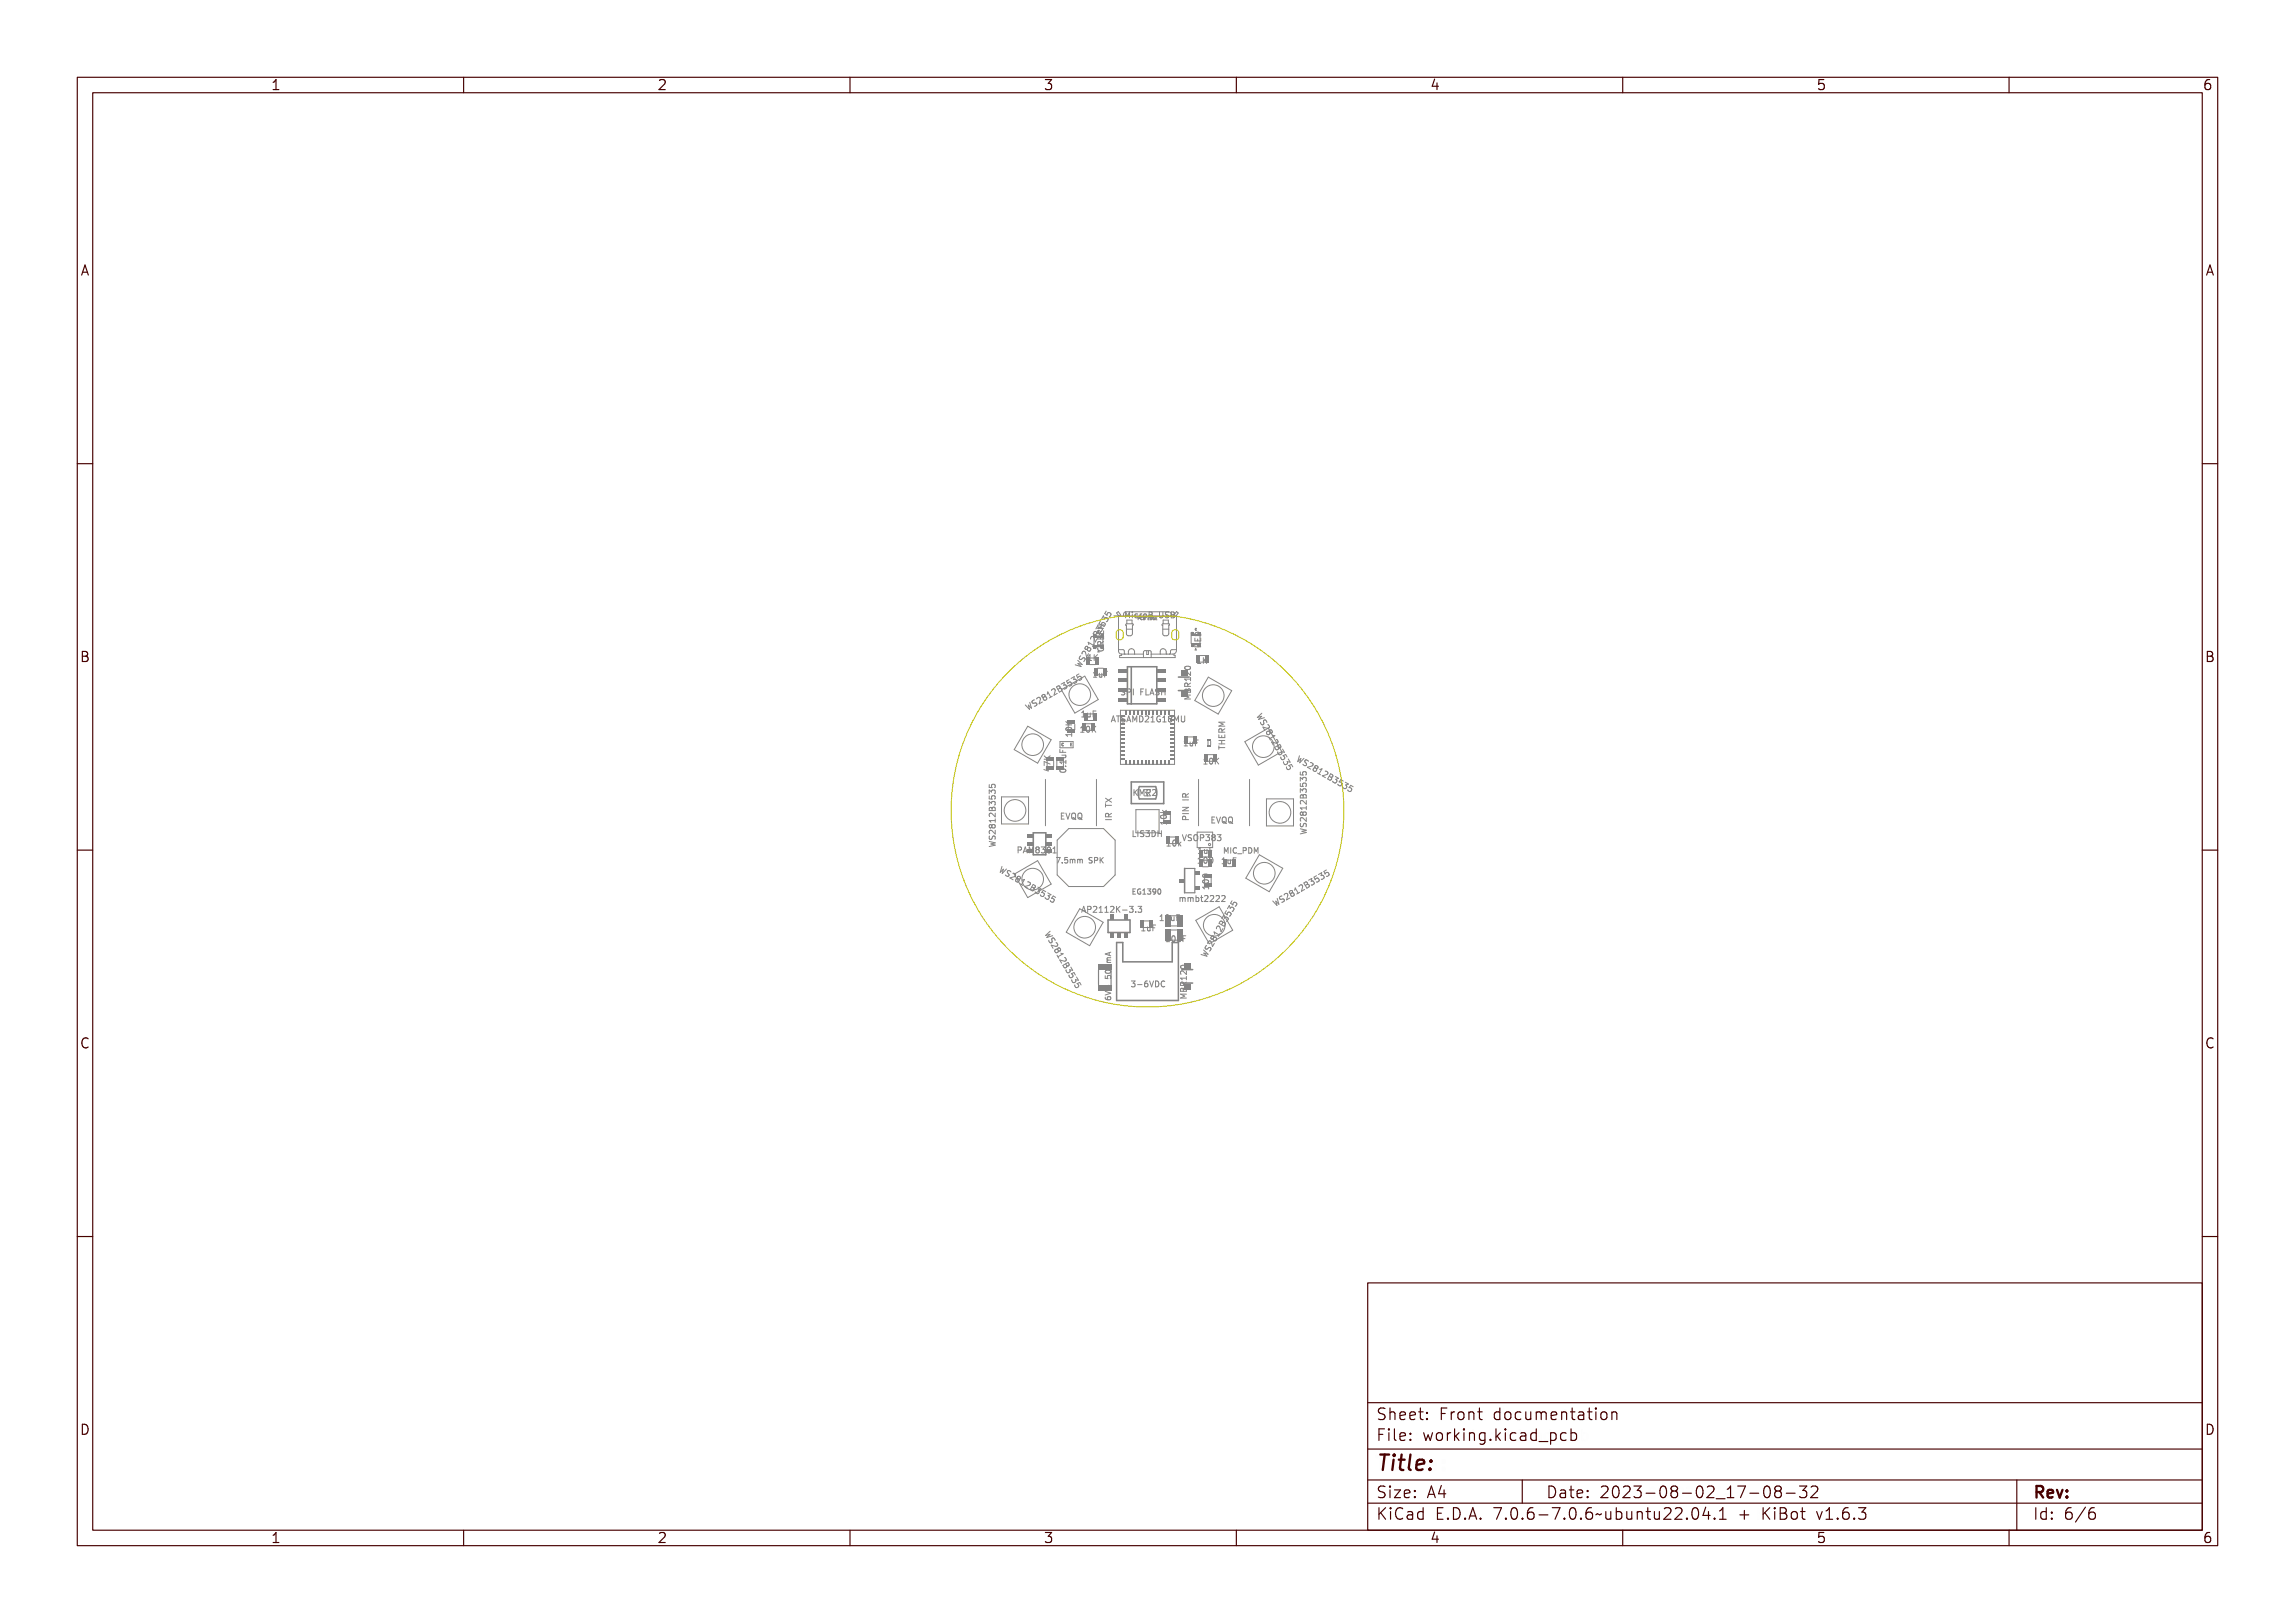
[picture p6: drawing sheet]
<svg xmlns="http://www.w3.org/2000/svg" width="297mm" height="210mm" viewBox="0 0 297 210" stroke-linecap="round" stroke-linejoin="round" font-family="sans-serif">
<defs><g id="words">
<text font-size="2.7" fill="#480000" x="178" y="190.3">Title:</text>
<g font-size="2" fill="#480000">
<text x="178" y="183.7">Sheet: Front documentation</text>
<text x="178" y="186.5">File: working.kicad_pcb</text>
<text x="178" y="193.9">Size: A4</text>
<text x="178" y="196.6">KiCad E.D.A. 7.0.6-7.0.6~ubuntu22.04.1 + KiBot v1.6.3</text>
<text x="200" y="193.9">Date: 2023-08-02_17-08-32</text>
<text x="263" y="196.6">Id: 6/6</text>
<text x="263" y="193.9">Rev:</text>
</g>
<g font-size="1.7" fill="#480000">
<text x="35" y="11.7">1</text>
<text x="85" y="11.7">2</text>
<text x="135" y="11.7">3</text>
<text x="185" y="11.7">4</text>
<text x="235" y="11.7">5</text>
<text x="285" y="11.7">6</text>
<text x="10.5" y="35.7">A</text>
<text x="285.5" y="35.7">A</text>
<text x="10.5" y="85.6">B</text>
<text x="285.5" y="85.6">B</text>
<text x="10.5" y="135.7">C</text>
<text x="285.5" y="135.7">C</text>
<text x="10.5" y="185.6">D</text>
<text x="285.5" y="185.6">D</text>
<text x="35" y="199.7">1</text>
<text x="85" y="199.7">2</text>
<text x="135" y="199.7">3</text>
<text x="185" y="199.7">4</text>
<text x="235" y="199.7">5</text>
<text x="285" y="199.7">6</text>
</g>
<g font-size="1" fill="#848484">
<text x="146.1" y="80">MicroB USB</text>
<text x="155.4" y="83.9" transform="rotate(-90 155.4 83.9)">RED</text>
<text x="139.8" y="86.5" transform="rotate(-60 139.8 86.5)">WS2812B3535</text>
<text x="141" y="85.5">1K</text>
<text x="141.3" y="87.7">1uF</text>
<text x="144.9" y="90">SPI FLASH</text>
<text x="154.8" y="85.9">1K</text>
<text x="133" y="92" transform="rotate(-30 133 92)">WS2812B3535</text>
<text x="138.7" y="95" transform="rotate(-90 138.7 95)">10K</text>
<text x="139.7" y="94.8">10K</text>
<text x="140.1" y="92.8">1uF</text>
<text x="143.7" y="93.4">ATSAMD21G18MU</text>
<text x="162.5" y="92.6" transform="rotate(60 162.5 92.6)">WS2812B3535</text>
<text x="135.9" y="99.5" transform="rotate(-90 135.9 99.5)">47K</text>
<text x="153.1" y="96.5">1uF</text>
<text x="155.6" y="98.9">10K</text>
<text x="158.5" y="97.1" transform="rotate(-90 158.5 97.1)">THERM</text>
<text x="137.7" y="106">EVQQ</text>
<text x="143.9" y="106.3" transform="rotate(-90 143.9 106.3)">IR TX</text>
<text x="147.3" y="103">KMR2</text>
<text x="151" y="106.5" transform="rotate(-90 151 106.5)">10k</text>
<text x="153.8" y="106.3" transform="rotate(-90 153.8 106.3)">PIN IR</text>
<text x="156.6" y="106.5">EVQQ</text>
<text x="128.8" y="108.2" transform="rotate(-90 128.8 108.2)">WS2812B3535</text>
<text x="129.2" y="112.7" transform="rotate(30 129.2 112.7)">WS2812B3535</text>
<text x="132.5" y="110.4">PAM8301</text>
<text x="137.8" y="111.7">7.5mm SPK</text>
<text x="146.4" y="108.3">LIS3DH</text>
<text x="150.9" y="109.5">10k</text>
<text x="153.8" y="108.8">VSOP383</text>
<text x="155.2" y="110.5">1uF</text>
<text x="155.3" y="111.7">100</text>
<text x="158.2" y="110.4">MIC_PDM</text>
<text x="158.3" y="111.8">1uF</text>
<text x="169.1" y="108" transform="rotate(-90 169.1 108)">WS2812B3535</text>
<text x="141.1" y="118.1">AP2112K-3.3</text>
<text x="150.4" y="119.2">10uF</text>
<text x="152.5" y="116.7">mmbt2222</text>
<text x="156.4" y="114.8" transform="rotate(-90 156.4 114.8)">100</text>
<text x="165" y="117.3" transform="rotate(-30 165 117.3)">WS2812B3535</text>
<text x="147.6" y="120.5">1uF</text>
<text x="150.7" y="121.9">10uF</text>
<text x="147.3" y="127.7">3-6VDC</text>
<text x="153.6" y="128.4" transform="rotate(-90 153.6 128.4)">MBR120</text>
</g>
<text font-size=".9" fill="#848484" x="146.4" y="115.7">EG1390</text>
<g font-size=".5" fill="#848484">
<text x="147.4" y="80.2">PCB EDGE</text>
<text x="137.4" y="96.5">C</text>
<text x="138.5" y="96.5">E</text>
</g>
<g font-size=".3" fill="#848484">
<text x="142.1" y="81.8">C</text>
<text x="154.6" y="81.6">C</text>
<text x="142.1" y="84.4">A</text>
<text x="154.6" y="84.2">A</text>
</g>
</g></defs>
<g fill="none" stroke="#848484" stroke-width=".13">
<path d="M143 80l.2-.1 .1 .1M143.2 79.1l-.2 .3 .3 .2 .1-.3 .4 .1-.1 .3-.1 .1M145.9 79.7l-.2-.5v.7M146.1 79.2h.2l.1 .4 .1-.4h.2v.8h-.1v-.7l-.2 .4-.2-.4v.7h-.1zM146.8 79.4h.3v.5h.1v.1h-.4v-.1h.2v-.4zM147 79.2h.1v.1h-.1zM147.5 79.9h.1a.11 .11 0 0 1 .1 .1 .11 .11 0 0 1-.2 .1v.1zM147.5 79.5l.2-.1 .1 .1a.2 .2 0 0 0-.2 .1 .2 .2 0 0 0 0 .2 .2 .2 0 0 0 .2 .1 .29 .29 0 0 1-.4 0 .29 .29 0 0 1 .1-.4zM147.5 79.9l.1 .1h-.1zM147.7 79.9h.2a.12 .12 0 0 0-.1 .1 .12 .12 0 0 0 .1 .1v.1a.17 .17 0 0 1-.2-.1 .17 .17 0 0 1 0-.2zM148 79.9h.2v.3h-.2zM148 79.9l.1 .1h-.1z"/>
<path d="M148.1 79.4l.1 .1a.15 .15 0 0 1 .2-.1 .15 .15 0 0 1 .1 .1 .19 .19 0 0 0-.2 0 .19 .19 0 0 0-.1 .2v.3h-.1zM148.5 79.9h.2h-.1v.1h.1h-.1v.2h.1h-.2zM148.7 79.5h.1a.19 .19 0 0 1 .2 .2 .19 .19 0 0 1-.3 .2zM148.8 79.9a.17 .17 0 0 1 .2 .1 .17 .17 0 0 1-.2 .2zM148.9 79.9a.13 .13 0 0 1 .1 .1 .13 .13 0 0 1-.1 .2zM149.1 79.9h.2a.12 .12 0 0 0-.2 .1 .14 .14 0 0 0 .2 .2l-.1-.2h.1v.2a.16 .16 0 0 1-.2-.1 .16 .16 0 0 1 0-.2zM149.2 79.2h.2a.18 .18 0 0 1 .3 .2 .18 .18 0 0 1-.2 .2 .21 .21 0 0 1 .2 .2 .21 .21 0 0 1-.3 .2h-.2zM149.3 79.6h.1a.14 .14 0 0 1 .2 .2 .14 .14 0 0 1-.2 .1h-.1zM149.3 79.3h.1a.11 .11 0 0 1 .2 .1 .11 .11 0 0 1-.2 .1h-.1zM149.4 79.9h.2h-.2v.1h.2h-.2v.2h.2h-.2zM150.4 79.2h.1v.5a.14 .14 0 0 0 .2 .2 .14 .14 0 0 0 .1-.2v-.5h.1v.5a.24 .24 0 0 1-.2 .3 .24 .24 0 0 1-.3-.3zM151.1 79.3l.2-.1 .2 .1h-.1a.15 .15 0 0 0-.2 0 .15 .15 0 0 0-.1 .1 .15 .15 0 0 0 .2 .2 .23 .23 0 0 1 .1 .3 .23 .23 0 0 1-.4-.1 .17 .17 0 0 0 .3 .1 .17 .17 0 0 0 .1-.2 .24 .24 0 0 1-.3-.1 .24 .24 0 0 1 0-.3z"/>
<path d="M151.7 79.2h.2a.18 .18 0 0 1 .2 .2 .18 .18 0 0 1-.1 .2 .21 .21 0 0 1 .1 .2 .21 .21 0 0 1-.2 .2h-.2zM151.8 79.6h.1a.14 .14 0 0 1 .1 .2 .14 .14 0 0 1-.1 .1h-.1zM151.8 79.3h.1a.11 .11 0 0 1 .1 .1 .11 .11 0 0 1-.1 .1h-.1zM132.6 91.3h.1l.3 .5-.1-.4 .1-.1 .3 .3-.3-.5 .1-.1 .3 .7-.1 .1-.3-.4 .2 .5h-.1zM133.3 90.9l.3-.1v.1a.15 .15 0 0 0-.2 .1 .15 .15 0 0 0 .1 .1 .24 .24 0 0 1 .4 .1 .24 .24 0 0 1-.1 .3 .24 .24 0 0 1-.3 0 .17 .17 0 0 0 .3 0 .17 .17 0 0 0-.1-.3 .24 .24 0 0 1-.3 0 .24 .24 0 0 1-.1-.3zM133.8 90.6a.26 .26 0 0 1 .4 0 .26 .26 0 0 1 0 .4v.2l.3-.2v.1l-.4 .2v-.4a.19 .19 0 0 0 0-.3 .19 .19 0 0 0-.3 .2zM134.4 90.3a.2 .2 0 0 1 .3-.1 .2 .2 0 0 1 0 .3 .22 .22 0 0 1 .3 .2 .22 .22 0 0 1-.3 .2 .22 .22 0 0 1-.1-.3l-.2-.1zM134.9 90l.2-.1 .3 .6 .2-.1v.1l-.3 .2-.1-.1 .1-.1-.2-.5-.2 .1zM135.2 99h.5l.1-.1v.1h.1v.1h-.1v.3h-.1l-.5-.3zM135.2 98.3l.7 .3v.1l-.6-.3v.4h-.1zM135.2 97.6l.3 .3 .4-.3v.2l-.3 .2 .3 .1v.1h-.7v-.1h.3l-.3-.3zM135.3 99.1h.4v.3z"/>
<path d="M135.5 89.7a.26 .26 0 0 1 .3 0 .26 .26 0 0 1 0 .3v.3l.3-.2v.1l-.4 .2 .1-.4a.19 .19 0 0 0-.1-.3 .19 .19 0 0 0-.3 .1zM135.9 89.4l.2-.1a.19 .19 0 0 1 .3 0 .19 .19 0 0 1 0 .3 .21 .21 0 0 1 .2 .1 .21 .21 0 0 1-.1 .3l-.2 .1zM136 89.4h.1a.12 .12 0 0 1 .2 0 .12 .12 0 0 1-.1 .2h-.1zM136.2 89.7l.1-.1a.14 .14 0 0 1 .2 .1 .14 .14 0 0 1-.1 .2h-.1zM136.5 89.1a.21 .21 0 0 1 .3-.1 .21 .21 0 0 1 .1 .3 .23 .23 0 0 1 .2 .3 .23 .23 0 0 1-.4 0 .18 .18 0 0 0 .3 0 .18 .18 0 0 0 0-.2 .18 .18 0 0 0-.3 0l.1-.1a.15 .15 0 0 0 0-.3 .18 .18 0 0 0-.3 .2zM137 88.8l.3-.2 .1 .1-.3 .1 .1 .2a.25 .25 0 0 1 .4-.1 .25 .25 0 0 1 0 .4 .25 .25 0 0 1-.3 0 .2 .2 0 0 0 .3-.1 .2 .2 0 0 0-.2-.2 .2 .2 0 0 0-.2 .1zM137.2 97v.3h.7M137.2 98.5h.7v-.2h.1v.4h-.1v-.1h-.6v.1h-.1zM137.2 97h.1v.4h.2v-.3h.1v.3h.4v.1h-.8zM137.2 99.6a.37 .37 0 0 1 .5-.2 .37 .37 0 0 1 .2 .4 .46 .46 0 0 1-.7-.1zM137.3 99.6l.3-.1a.31 .31 0 0 1 .4 .3 .44 .44 0 0 1-.4 .2 .44 .44 0 0 1-.4-.2zM137.3 99.7a.34 .34 0 0 1 .6 .2 .34 .34 0 0 1-.6-.2z"/>
<path d="M137.4 97.7h.6l-.1 .1a.18 .18 0 0 1 .1 .2 .18 .18 0 0 1-.2 .1h-.4v-.1h.5v-.2h-.5zM137.4 97.7h.5M137.5 97.1v.2M137.6 88.4a.21 .21 0 0 1 .3-.1 .21 .21 0 0 1 .1 .3 .23 .23 0 0 1 .2 .3 .23 .23 0 0 1-.4 .1 .18 .18 0 0 0 .3 0 .18 .18 0 0 0 0-.2 .18 .18 0 0 0-.3 0v-.1a.15 .15 0 0 0 0-.3 .14 .14 0 0 0-.2 .1zM137.8 99.1h.2v.1h-.2zM137.9 97.7v.3h-.5M137.9 99.2h.1M137.9 98.4v.4M137.9 98.6h-.7l.2 .2M138 94.6h.6v-.1h.1v.4h-.1v-.2h-.5v.2h-.1zM138 93.2l.3 .3 .4-.3v.1l-.3 .2 .3 .1v.1h-.7v-.1h.3l-.3-.3zM138.1 93.9h.3a.3 .3 0 0 1 .3 .2 .43 .43 0 0 1-.3 .2 .43 .43 0 0 1-.4-.2z"/>
<path d="M138.1 94a.33 .33 0 0 1 .5 .2 .33 .33 0 0 1-.5-.2zM138.1 88.2l.3-.2-.2 .2 .1 .1a.25 .25 0 0 1 .3 0 .25 .25 0 0 1 .1 .3 .25 .25 0 0 1-.3 .1 .2 .2 0 0 0 .2-.1 .2 .2 0 0 0-.1-.2 .2 .2 0 0 0-.2 .1zM138.1 95.2v.1M138.6 87.8l.4-.2-.1 .3M138.7 94.8v.5M139.2 87.9l.1 .3-.2 .2M139.4 85.6l.6 .5v.1l-.5-.2 .4 .4h-.1l-.7-.2 .1-.1 .5 .2-.3-.3h.1l.4 .1-.5-.4zM139.6 87.2l-.3 .2 .2 .3 .3-.2 .2 .3-.2 .2h-.2M139.7 85.2l.1 .1a.15 .15 0 0 0-.2 .2 .15 .15 0 0 0 .3 0 .24 .24 0 0 1 .3-.1 .24 .24 0 0 1 .1 .3 .24 .24 0 0 1-.3 .2 .17 .17 0 0 0 .2-.2 .17 .17 0 0 0-.2-.2 .25 .25 0 0 1-.4 .1 .25 .25 0 0 1 .1-.4zM139.8 94.1l.3-.1v.7h.1v.1h-.4v-.1h.2v-.6l-.2 .1zM139.9 84.8a.33 .33 0 0 1 .5 .3v.2l.2-.3h.1l-.3 .4-.2-.4a.19 .19 0 0 0-.2-.2 .19 .19 0 0 0-.1 .3l-.1-.1zM140.2 92.1l.3-.1v.7h.1v.1h-.4v-.1h.2v-.6l-.2 .1z"/>
<path d="M140.3 84.2h.2l.1 .2a.22 .22 0 0 1 .3 .1 .22 .22 0 0 1-.2 .3 .22 .22 0 0 1-.2-.3 .2 .2 0 0 1-.3 0 .2 .2 0 0 1 .1-.3zM140.4 94.1a.22 .22 0 0 1 .4 0l.1 .3a.31 .31 0 0 1-.3 .4 .45 .45 0 0 1-.2-.7zM140.5 94.1a.31 .31 0 0 1 .3 .3 .31 .31 0 0 1-.3 .3v-.3zM140.6 83.7l.5 .3 .1-.1h.1l-.2 .4-.1-.1 .1-.1-.5-.3-.1 .2v-.1zM140.8 92.2h.1v.5h.1l.1-.1 .1-.4v.6v-.1a.18 .18 0 0 1-.3 .1 .18 .18 0 0 1-.1-.2zM140.9 83.1a.33 .33 0 0 1 .4 .4v.1l.2-.3 .1 .1-.2 .4-.2-.4a.19 .19 0 0 0-.3-.2 .19 .19 0 0 0-.1 .3v-.1zM141 94h.1v.4l.3-.4h.1l-.3 .3 .3 .5h-.1l-.2-.4-.1 .4h-.1zM141.2 82.6l.2-.1 .1 .2a.21 .21 0 0 1 .3 0 .21 .21 0 0 1 0 .3l-.1 .2-.7-.3zM141.3 82.6l.1 .1-.1 .2-.1-.1zM141.4 87l.3-.1v.7h.2v.1h-.4v-.1h.1v-.6h-.2zM141.5 92h.4v.1h-.3v.3h.3h-.3v.4h-.1zM141.5 82.1l.2-.1 .1 .2a.23 .23 0 0 1 .4 .2 .23 .23 0 0 1-.3 .2 .18 .18 0 0 0 .2-.1 .18 .18 0 0 0-.1-.2 .18 .18 0 0 0-.3 .1v-.1a.15 .15 0 0 0-.1-.2 .15 .15 0 0 0-.1 .2h-.1z"/>
<path d="M141.5 82.8h.2v.3l-.3-.1zM141.9 81.4v.1l-.1 .2 .1 .1a.25 .25 0 0 1 .3-.2 .25 .25 0 0 1 .2 .3 .25 .25 0 0 1-.2 .2 .2 .2 0 0 0 .2-.2 .2 .2 0 0 0-.2-.2 .2 .2 0 0 0-.2 .2l-.3-.1zM142 87.1h.1v.4l.1 .1 .2-.1v-.4h.1v.6l-.1-.1a.18 .18 0 0 1-.3 .1 .18 .18 0 0 1-.1-.3zM142.1 82.7h.1v.3h.2v-.3h.1v.3h.3v-.3v.4h-.7zM142.1 82.1h.1v.3h.2v-.3h.1v.3h.3v-.4v.5h-.7zM142.1 81.4h.7v.2l-.6 .2h.6v.1h-.7v-.1l.6-.3h-.6zM142.1 81l.3-.1v.2a.23 .23 0 0 1 .4 .2 .23 .23 0 0 1-.3 .3 .18 .18 0 0 0 .2-.2 .18 .18 0 0 0-.1-.2 .18 .18 0 0 0-.2 .1l-.1-.1a.15 .15 0 0 0-.1-.2 .15 .15 0 0 0-.1 .2h-.1zM142.1 83.9h.2l-.1 .1a.28 .28 0 0 0 .3 .3 .28 .28 0 0 0 .2-.3h-.1v.1h-.1v-.2h.3a.34 .34 0 0 1 0 .4 .34 .34 0 0 1-.5 .1l-.2-.2zM142.2 83.3h.2l.1 .1 .3-.2v.1l-.3 .2v.1h.3v.1h-.7zM142.2 83.4h.2l.1 .2h-.3zM142.5 80.3l.1 .1-.2 .2 .2 .1a.25 .25 0 0 1 .2-.2 .25 .25 0 0 1 .3 .3 .25 .25 0 0 1-.3 .2 .2 .2 0 0 0 .2-.2 .2 .2 0 0 0-.2-.2 .2 .2 0 0 0-.2 .3l-.3-.2zM142.7 86.9h.4v.1h-.3v.2h.3v.1h-.3v.4h-.1z"/>
<path d="M142.9 80.1l-.1-.4-.2 .4M144 92.7h.1l.2 .7h-.1v-.2h-.3l-.1 .2h-.1zM144 92.8l.1 .4h-.2zM144.4 92.7h.5v.1h-.2v.6h-.1v-.6h-.2zM145.1 89.2h.2h.2l-.1 .1a.14 .14 0 0 0-.2 0 .14 .14 0 0 0 0 .2 .24 .24 0 0 1 .3 .2 .24 .24 0 0 1-.2 .3 .24 .24 0 0 1-.3-.2 .18 .18 0 0 0 .3 .1 .18 .18 0 0 0 0-.3 .24 .24 0 0 1-.2-.1 .24 .24 0 0 1 0-.3zM145.1 92.7h.2h.2l-.1 .1a.14 .14 0 0 0-.2 0 .14 .14 0 0 0 .1 .2 .24 .24 0 0 1 .2 .2 .24 .24 0 0 1-.2 .3 .24 .24 0 0 1-.2-.2 .18 .18 0 0 0 .2 .1 .18 .18 0 0 0 .1-.3 .24 .24 0 0 1-.3-.1 .24 .24 0 0 1 0-.3zM145.7 89.2h.2a.24 .24 0 0 1 .2 .3 .24 .24 0 0 1-.3 .1v.4h-.1zM145.8 89.3h.1a.14 .14 0 0 1 .1 .1 .14 .14 0 0 1-.1 .2h-.1zM145.8 92.7h.2l.2 .7h-.1l-.1-.2h-.2l-.1 .2h-.1zM145.9 92.8l.1 .4h-.2zM146.3 92.7h.1l.1 .4 .2-.4h.1v.7h-.1v-.6l-.1 .4h-.1l-.1-.4v.6h-.1zM146.3 89.2h.4v.1h-.1v.6h.1v.1h-.4v-.1h.1v-.6h-.1z"/>
<path d="M146.9 92.7a.39 .39 0 0 1 .5 .4 .39 .39 0 0 1-.5 .3zM147 92.8a.3 .3 0 0 1 .3 .3 .3 .3 0 0 1-.3 .3zM147.5 92.7a.27 .27 0 0 1 .5 .1 .27 .27 0 0 1-.2 .4l-.2 .2h.4h-.5l.3-.3a.19 .19 0 0 0 0-.3 .19 .19 0 0 0-.3 0zM147.6 89.2h.4v.1h-.3v.2h.3v.1h-.3v.4h-.1zM148 80l.1 .2h-.1zM148.2 89.2h.1v.7h.3v.1h-.4zM148.2 92.7h.3v.7h.1h-.4h.2v-.6h-.2zM148.8 92.8l.3-.1h.1v.1a.29 .29 0 0 0-.4 .3 .29 .29 0 0 0 .4 .2v-.2h-.1h.2v.3a.34 .34 0 0 1-.5 0 .34 .34 0 0 1 0-.5zM148.9 89.2h.2l.2 .8h-.1l-.1-.2h-.2l-.1 .2h-.1zM149 89.3l.1 .4h-.2zM149.4 89.2h.3h.1v.1a.15 .15 0 0 0-.3 0 .15 .15 0 0 0 .1 .2 .24 .24 0 0 1 .3 .2 .24 .24 0 0 1-.2 .3 .24 .24 0 0 1-.3-.2 .18 .18 0 0 0 .2 .1 .18 .18 0 0 0 .1-.3 .24 .24 0 0 1-.3-.1 .24 .24 0 0 1 0-.3zM149.5 92.7h.2v.7h.2h-.4h.1v-.6h-.1z"/>
<path d="M150 89.2h.1v.3h.3v-.3h.1v.8h-.1v-.4h-.3v.4h-.1zM150.1 92.7a.21 .21 0 0 1 .3 0 .21 .21 0 0 1 0 .3 .22 .22 0 0 1 0 .4 .22 .22 0 0 1-.3 0 .22 .22 0 0 1 .1-.4l-.2-.1zM150.6 92.7h.2l.1 .4 .1-.4h.2v.7h-.1v-.6l-.2 .4h-.1l-.1-.4v.6h-.1zM151.3 92.7h.1v.5a.14 .14 0 0 0 .1 .2 .14 .14 0 0 0 .1-.2v-.5h.2v.5a.25 .25 0 0 1-.3 .3 .25 .25 0 0 1-.2-.3zM152 92.6l.2 .6 .3-.6v.8M152.9 92.6v.7l.1 .1h.2l.1-.1v-.7M153.2 95.8h.3v.7h.1h-.4h.2v-.6h-.2zM153.4 90.1h.7v.1h-.7l.4 .1v.1l-.4 .1h.7v.1h-.7v-.1l.3-.1-.3-.2zM153.4 88.4h.6v-.1h.1v.4h-.1v-.2h-.5v.2h-.1zM153.4 89.2h.1l.2 .1 .1-.2 .2 .1 .1 .4h-.8zM153.4 86.3a.37 .37 0 0 1 .4-.1 .37 .37 0 0 1 .2 .3 .37 .37 0 0 1-.4 .2 .37 .37 0 0 1-.3-.4zM153.4 87.8a.48 .48 0 0 1 .6 .2v-.3h.1v.4l-.4-.2a.18 .18 0 0 0-.2 0 .18 .18 0 0 0 0 .2l-.1-.1z"/>
<path d="M153.4 89.6l.2-.1 .1 .1a.21 .21 0 0 1 .3-.1 .21 .21 0 0 1 .1 .2v.3h-.7zM153.4 89l.2-.1 .2 .2 .3-.3v.1l-.3 .3v.1h.3v.1h-.7zM153.4 87.1h.3a.3 .3 0 0 1 .4 .2 .43 .43 0 0 1-.4 .2 .43 .43 0 0 1-.4-.2zM153.5 87.2a.33 .33 0 0 1 .5 .2 .33 .33 0 0 1-.5-.2zM153.5 89.6h.1l.1 .3h-.3zM153.5 89.1h.2v.2h-.3zM153.7 95.4h.7M153.7 89.3v.3M153.7 88.8v-.3l-.3-.1-.1 .4h.8M153.8 96h.1v.4l.1 .1 .1-.1v-.4h.1v.5h-.1a.18 .18 0 0 1-.2 .1 .18 .18 0 0 1-.1-.3zM153.8 89.6h.2v.3h-.2zM154.1 89.9h-.8l.6 .3-.6 .2h.8"/>
<path d="M154.1 86.9v.5l-.6-.5-.2 .2 .1 .3M154.1 87.7v.4M154.1 88.4l-.4 .2M154.1 87.9h-.8l.2 .2M154.4 95.8h.4v.1h-.3v.2h.3v.1h-.3v.3h-.1zM154.7 82.8h.1v.3h.2v-.3h.1v.3h.2v-.3h.1v.4h-.7zM154.7 83.4h.3l.1 .1 .3-.2v.1l-.3 .2v.1h.3v.1h-.7zM154.8 82.2h.1a.37 .37 0 0 1 .4 0 .37 .37 0 0 1 .1 .4h-.7zM154.8 83.5h.2v.2h-.2zM154.8 82.3h.4l.1 .2h-.5zM155.7 98.2h.3v.6h.2v.1h-.5v-.1h.2v-.6l-.2 .1zM156.4 98.2a.36 .36 0 0 1 .4 .3 .36 .36 0 0 1-.4 .4l-.1-.4z"/>
<path d="M156.5 98.2a.3 .3 0 0 1 .2 .3 .3 .3 0 0 1-.2 .3l-.1-.3zM156.9 98.2h.1v.3l.3-.3h.1l-.3 .3 .3 .4h-.1l-.2-.4-.1 .4h-.1zM157.8 96.5h.1v.2h.6v.1h-.6v.2h-.1zM157.8 95.9h.7v.1h-.3v.3h.3v.1h-.7v-.1h.3v-.3h-.3zM157.8 95.3h.1v.3h.2v-.3h.1v.3h.3v-.3v.4h-.7zM157.8 94h.7v.1h-.6l.4 .1v.1l-.4 .1h.6v.1h-.7v-.1l.4-.1-.4-.2zM157.8 94.7h.3l.1 .1 .3-.2v.1l-.3 .2v.1h.3v.1h-.7zM157.9 94.8h.2v.2h-.2zM158.5 93.4h-.8l.6 .3M162.6 92.7l.6-.5v.1l-.5 .4 .4-.2 .1 .1-.3 .3 .6-.3v.1l-.7 .3-.1-.1 .4-.3-.5 .2zM162.9 93.2l.1-.1a.17 .17 0 0 0 .1 .3 .17 .17 0 0 0 .2-.1 .24 .24 0 0 1 0-.3 .24 .24 0 0 1 .3-.1 .24 .24 0 0 1 0 .3 .15 .15 0 0 0-.1-.2 .15 .15 0 0 0-.1 .2 .26 .26 0 0 1-.2 .3 .26 .26 0 0 1-.3-.3zM163.2 93.7h.4a.19 .19 0 0 0 .3 0 .19 .19 0 0 0-.2-.3 .25 .25 0 0 1 .3 .4 .25 .25 0 0 1-.4 0h-.3l.2 .3h-.1z"/>
<path d="M163.6 94.2l.1-.1 .2 .1a.2 .2 0 0 1 .2-.2 .2 .2 0 0 1 .2 .2 .2 .2 0 0 1-.3 .1 .24 .24 0 0 1-.3 .3 .24 .24 0 0 1-.1-.4zM163.8 94.9l.1-.1 .1 .1 .5-.2-.1-.2h.1l.1 .2-.5 .3v.2zM164.1 95.3l.4 .1a.19 .19 0 0 0 .3-.1 .19 .19 0 0 0-.1-.3 .25 .25 0 0 1 .2 .4 .25 .25 0 0 1-.4 0h-.2l.1 .3zM164.4 95.9l.7-.4 .1 .2a.19 .19 0 0 1 0 .3 .19 .19 0 0 1-.2 0 .21 .21 0 0 1-.2 .2 .21 .21 0 0 1-.2-.1zM164.6 95.9l.2-.1 .1 .1a.14 .14 0 0 1-.1 .2 .14 .14 0 0 1-.2-.1zM164.8 96.4l.1-.1a.18 .18 0 0 0 0 .3 .18 .18 0 0 0 .2 0 .18 .18 0 0 0 0-.3l.1 .1a.15 .15 0 0 0 .3 0 .16 .16 0 0 0-.1-.3h-.1a.2 .2 0 0 1 .3 .2 .2 .2 0 0 1-.3 .2 .25 .25 0 0 1-.3 .2 .25 .25 0 0 1-.2-.3zM164.9 95.7l.2-.1v.1a.12 .12 0 0 1 0 .2 .12 .12 0 0 1-.2-.1zM165.1 96.9h.1a.2 .2 0 0 0 .1 .3 .2 .2 0 0 0 .2-.2 .2 .2 0 0 0-.1-.2l.3-.2 .2 .3-.1 .1-.1-.3-.2 .1a.28 .28 0 0 1-.1 .5 .28 .28 0 0 1-.3-.4zM165.4 97.5l.1-.1a.18 .18 0 0 0 0 .3 .18 .18 0 0 0 .2 0 .18 .18 0 0 0 0-.3h.2a.14 .14 0 0 0 .2 0 .14 .14 0 0 0-.1-.2h-.1a.2 .2 0 0 1 .3 .2 .2 .2 0 0 1-.3 .2 .25 .25 0 0 1-.3 .2 .25 .25 0 0 1-.2-.3zM165.7 98h.1a.2 .2 0 0 0 .1 .2 .2 .2 0 0 0 .3-.1 .2 .2 0 0 0-.2-.2l.4-.2 .1 .3v.1l-.2-.3-.1 .1a.28 .28 0 0 1-.2 .5 .28 .28 0 0 1-.3-.4zM166.1 98.7l.2 .2 .3-.1M166.5 99.2l.1 .3 .1 .1 .3-.2-.2-.3 .3-.2 .2 .3"/>
<path d="M166.7 98.2l.3 .4-.4-.1M168 97.8h.1l-.2 .6 .3-.3-.1 .4 .4-.5 .1 .1-.5 .6-.1-.1 .1-.4-.3 .3h-.1zM168.2 97.8l-.3 .8 .4-.4-.1 .5 .5-.6M168.3 99.9v.4h.3v-.4h.4l.1 .1-.1 .3M168.6 98.2a.23 .23 0 0 1 .2 0 .23 .23 0 0 1 .2 .2h-.1a.15 .15 0 0 0-.2-.1 .15 .15 0 0 0 0 .2 .24 .24 0 0 1 .1 .3 .24 .24 0 0 1-.3 .1 .24 .24 0 0 1-.2-.2 .19 .19 0 0 0 .2 .2 .19 .19 0 0 0 .2-.2 .19 .19 0 0 0-.2-.2zM169.2 98.5a.27 .27 0 0 1 .3 .2 .27 .27 0 0 1-.3 .3l-.3 .1 .3 .1v.1l-.4-.2 .4-.2a.19 .19 0 0 0 .2-.2 .19 .19 0 0 0-.3-.1zM169.3 98.5l-.2-.2-.2 .1v.2l.2 .3-.1 .2-.4-.2M169.6 98.7l.3 .1v.2l-.7 .3 .4 .2M169.7 98.8a.21 .21 0 0 1 .3 .1 .21 .21 0 0 1-.2 .3 .22 .22 0 0 1-.1 .3 .22 .22 0 0 1-.3-.1 .22 .22 0 0 1 .3-.3l-.1-.1zM170.2 99.4v-.3h.1h.2v.3h-.2M170.2 99.4h-.1l-.2 .1 .1 .2 .2 .1h.1l.1-.2-.1-.2M170.2 99.4h.1"/>
<path d="M170.3 99.1l.2 .1-.3 .6 .1 .1-.4-.2h.1h.1l.3-.5h-.2zM170.8 99.4a.27 .27 0 0 1 .3 .3 .27 .27 0 0 1-.3 .2l-.2 .1 .3 .2-.1 .1-.4-.3 .4-.2a.19 .19 0 0 0 .2-.2 .19 .19 0 0 0-.3-.1zM170.8 99.6l.3-.1-.4 .6M171.3 99.7l.4 .2-.1 .2-.1 .1a.21 .21 0 0 1-.1 .3 .21 .21 0 0 1-.2-.1l-.2-.1zM171.4 99.8l.1 .1a.12 .12 0 0 1 .1 .1 .12 .12 0 0 1-.2 .1l-.1-.1zM171.5 99.8l.3 .1v.2l-.7 .3 .4 .2M128 108.9l.8 .2-.6 .1 .6 .2-.8 .1M128 108.5l.2 .1 .2-.1M128.1 107.5l.7 .2v.1h-.4l.4 .2v.1l-.7 .1v-.1l.6-.1-.4-.1v-.1l.4-.1-.6-.1zM128.1 105.3h.6v-.2h.1v.4h-.1v-.1h-.5v.1h-.1zM128.1 102.7h.1v.3h.1a.28 .28 0 0 1 .4-.4 .28 .28 0 0 1 .1 .5h-.1a.2 .2 0 0 0 .1-.3 .2 .2 0 0 0-.3 0 .2 .2 0 0 0-.1 .3h-.3zM128.1 101.4h.1v.3h.1a.28 .28 0 0 1 .4-.3 .28 .28 0 0 1 .1 .5h-.1a.2 .2 0 0 0 .1-.3 .2 .2 0 0 0-.3-.1 .2 .2 0 0 0-.1 .3h-.3z"/>
<path d="M128.1 107l.1 .1a.14 .14 0 0 0 0 .2 .14 .14 0 0 0 .2-.1 .24 .24 0 0 1 .2-.2 .24 .24 0 0 1 .3 .2 .24 .24 0 0 1-.2 .3 .18 .18 0 0 0 .1-.3 .18 .18 0 0 0-.3 0 .25 .25 0 0 1-.3 .3 .25 .25 0 0 1-.1-.5zM128.1 105.8h.2l.1 .1a.22 .22 0 0 1 .4-.1 .22 .22 0 0 1 0 .4 .22 .22 0 0 1-.4-.1 .21 .21 0 0 1-.3 .1 .21 .21 0 0 1 0-.4zM128.1 106.5a.48 .48 0 0 1 .6 .2v-.3h.1v.4l-.3-.2a.19 .19 0 0 0-.3-.1 .19 .19 0 0 0 0 .3h-.1v-.1zM128.1 104.6a.48 .48 0 0 1 .6 .3v-.4h.1v.5l-.3-.3a.18 .18 0 0 0-.3 0 .18 .18 0 0 0 0 .3h-.1v-.2zM128.1 103.3h.2l.1 .1a.23 .23 0 0 1 .4 0 .23 .23 0 0 1-.1 .3 .18 .18 0 0 0 .1-.2 .18 .18 0 0 0-.2-.1 .18 .18 0 0 0-.1 .2h-.1a.15 .15 0 0 0-.1-.2 .15 .15 0 0 0-.2 .1 .15 .15 0 0 0 .1 .2h-.1zM128.1 102.1l.2-.1 .1 .2a.23 .23 0 0 1 .4-.1 .23 .23 0 0 1-.1 .4 .18 .18 0 0 0 .1-.2 .18 .18 0 0 0-.2-.2 .18 .18 0 0 0-.1 .3h-.1a.15 .15 0 0 0-.1-.2 .15 .15 0 0 0-.2 0 .15 .15 0 0 0 .1 .2l-.1 .1zM128.1 103.9h.2l.1 .1a.21 .21 0 0 1 .3-.1 .21 .21 0 0 1 .1 .2v.2h-.7zM128.2 104h.1l.1 .2h-.2zM128.5 104h.2v.2h-.2zM128.8 108.5v.1M129.5 112.1h.1l-.2 .6 .3-.3v.1l-.1 .3 .4-.4h.1l-.5 .6h-.1l.1-.5-.3 .3h-.1zM130.1 112.6a.23 .23 0 0 1 .2-.1 .23 .23 0 0 1 .2 .3l-.1-.1a.15 .15 0 0 0-.2-.1 .15 .15 0 0 0 0 .2 .24 .24 0 0 1 .1 .3 .24 .24 0 0 1-.3 .2 .24 .24 0 0 1-.2-.3 .19 .19 0 0 0 .2 .2 .19 .19 0 0 0 .2-.2 .19 .19 0 0 0-.2-.2z"/>
<path d="M130.7 112.8a.27 .27 0 0 1 .3 .2 .27 .27 0 0 1-.3 .3l-.3 .1 .3 .2-.4-.2 .4-.2a.19 .19 0 0 0 .2-.2 .19 .19 0 0 0-.3-.1zM131.2 113.2a.21 .21 0 0 1 .3 0 .21 .21 0 0 1-.2 .3 .22 .22 0 0 1-.1 .4 .22 .22 0 0 1-.3-.2 .22 .22 0 0 1 .3-.3l-.1-.1zM131.8 110h.3l.1-.3-.4-.1v.8M131.8 113.4l.2 .1-.3 .6 .1 .1v.1l-.4-.2 .1-.1 .1 .1 .3-.5-.2-.1zM132.3 113.7a.27 .27 0 0 1 .3 .3 .27 .27 0 0 1-.3 .3h-.2l.3 .2-.1 .1-.4-.3 .4-.1a.19 .19 0 0 0 .2-.3 .19 .19 0 0 0-.3-.1zM132.6 109.6h.2a.24 .24 0 0 1 .3 .3 .24 .24 0 0 1-.4 .2v.3h-.1zM132.7 109.7h.1a.14 .14 0 0 1 .2 .2 .14 .14 0 0 1-.2 .1h-.1zM132.7 114.4l.1 .1a.14 .14 0 0 1 .1 .2 .14 .14 0 0 1-.2 0l-.1-.1zM132.8 114l.4 .2-.1 .2-.1 .1a.21 .21 0 0 1 0 .3 .21 .21 0 0 1-.3 0l-.2-.1zM132.9 114.1l.1 .1a.12 .12 0 0 1 .1 .1 .12 .12 0 0 1-.2 .1l-.1-.1zM133.4 114.3a.23 .23 0 0 1 .3 .2 .23 .23 0 0 1-.2 .3 .23 .23 0 0 1-.2 .3 .23 .23 0 0 1-.2-.2 .18 .18 0 0 0 .1 .2 .18 .18 0 0 0 .2-.2 .18 .18 0 0 0-.1-.2h.1a.15 .15 0 0 0 .2-.2 .15 .15 0 0 0-.2-.1zM133.4 109.6h.1l.2 .8h-.1v-.2h-.3v.2h-.1z"/>
<path d="M133.5 109.7l.1 .4h-.3zM133.8 109.6h.1l.2 .4 .1-.4h.1v.8h-.1v-.7l-.1 .4h-.1l-.1-.4v.7h-.1zM133.9 114.6l.4 .2-.1 .1-.2-.1-.1 .1a.25 .25 0 0 1 .2 .3 .25 .25 0 0 1-.3 .2 .25 .25 0 0 1-.2-.2 .2 .2 0 0 0 .2 .2 .2 .2 0 0 0 .2-.3 .2 .2 0 0 0-.3-.1zM134.5 115a.23 .23 0 0 1 .3 .1 .23 .23 0 0 1-.3 .3 .23 .23 0 0 1-.1 .4 .23 .23 0 0 1-.3-.3 .18 .18 0 0 0 .2 .2 .18 .18 0 0 0 .2-.2 .18 .18 0 0 0-.1-.2h.1a.15 .15 0 0 0 .2-.1 .15 .15 0 0 0-.2-.2zM134.5 109.7a.21 .21 0 0 1 .4 0 .21 .21 0 0 1-.1 .3 .22 .22 0 0 1 .1 .3 .22 .22 0 0 1-.4 0 .22 .22 0 0 1 .1-.3l-.1-.1zM135 115.3l.3 .1v.1l-.2-.1-.1 .1a.25 .25 0 0 1 .2 .3 .25 .25 0 0 1-.3 .2 .25 .25 0 0 1-.2-.2 .2 .2 0 0 0 .2 .2 .2 .2 0 0 0 .2-.3 .2 .2 0 0 0-.3-.1zM135.1 109.7a.23 .23 0 0 1 .4 0 .23 .23 0 0 1-.1 .3 .23 .23 0 0 1 .1 .4 .23 .23 0 0 1-.4-.1 .18 .18 0 0 0 .2 .1 .18 .18 0 0 0 .1-.2 .18 .18 0 0 0-.2-.2 .15 .15 0 0 0 .2-.1 .15 .15 0 0 0 0-.2 .15 .15 0 0 0-.2 0zM135.6 115.5l.4 .3-.4 .1M135.7 116l.1 .2-.1 .1M135.8 109.7a.22 .22 0 0 1 .3 0l.1 .3a.31 .31 0 0 1-.3 .4 .45 .45 0 0 1-.1-.7zM135.9 109.7a.31 .31 0 0 1 .2 .3 .31 .31 0 0 1-.2 .3l-.1-.3zM136.4 109.7l.3-.1v.7h.1v.1h-.4v-.1h.2v-.6l-.2 .1z"/>
<path d="M136.6 116.1l-.3-.2-.2 .3 .3 .2-.1 .3h-.2l-.2-.2M136.7 111h.5l-.3 .7M137.3 105.6h.3M137.5 111.6v.1M137.7 105.2h-.4v.8h.4M137.8 105.3h.4h-.3v.3h.3v.1h-.3v.2h.3v.1h-.4zM137.8 111h.5l-.3 .7h-.1l.3-.6h-.4zM138.3 105.3h.1l.2 .6 .2-.6h.1l-.2 .7h-.1zM138.6 111.6h.1v.1h-.1zM139 111h.4v.1h-.3v.2a.23 .23 0 0 1 .3 .1 .23 .23 0 0 1-.1 .3 .23 .23 0 0 1-.3-.1 .19 .19 0 0 0 .3 0 .19 .19 0 0 0 0-.2 .19 .19 0 0 0-.3 0zM139.1 105.3a.23 .23 0 0 1 .2 0 .23 .23 0 0 1 .2 .2v.3l-.1 .2 .1 .1-.1 .1-.2-.2a.45 .45 0 0 1-.1-.7zM139.2 105.3a.31 .31 0 0 1 .2 .3 .31 .31 0 0 1-.2 .3l-.1-.3z"/>
<path d="M139.6 111.2h.4v.5l-.1-.5-.1 .5-.1-.5-.1 .5zM139.7 105.3a.23 .23 0 0 1 .2 0 .23 .23 0 0 1 .2 .2v.3l-.1 .2 .1 .1-.1 .1-.1-.2a.45 .45 0 0 1-.2-.7zM139.8 105.3a.31 .31 0 0 1 .2 .3 .31 .31 0 0 1-.2 .3l-.1-.3zM140 118l.2-.7 .3 .7M140.1 117.8h.3M140.1 111.2h.5v.5h-.1v-.5l-.1 .5h-.1v-.5l-.1 .5h-.1zM141.3 117.3h.1l.3 .8h-.1l-.1-.2h-.3v.2h-.1zM141.4 111h.2h.1v.1a.15 .15 0 0 0-.3 0 .14 .14 0 0 0 .2 .2 .22 .22 0 0 1 .1 .4 .22 .22 0 0 1-.4-.1 .17 .17 0 0 0 .2 .1 .17 .17 0 0 0 .1-.3 .23 .23 0 0 1-.2-.1 .23 .23 0 0 1 0-.3zM141.4 117.4l.1 .4h-.2zM141.8 117.3h.2a.24 .24 0 0 1 .3 .3 .24 .24 0 0 1-.4 .2v.3h-.1zM141.9 117.4h.1a.14 .14 0 0 1 .2 .2 .14 .14 0 0 1-.2 .1h-.1zM141.9 111h.2a.23 .23 0 0 1 .2 .3 .23 .23 0 0 1-.3 .1v.3h-.1z"/>
<path d="M142 111.1h.1a.13 .13 0 0 1 .2 .1 .13 .13 0 0 1-.2 .1h-.1zM142.4 117.4a.27 .27 0 0 1 .4 0 .27 .27 0 0 1-.1 .4l-.2 .2h.3v.1h-.4l.3-.4a.18 .18 0 0 0 0-.3 .18 .18 0 0 0-.3 .1zM142.5 111h.1v.3l.3-.3h.1l-.3 .3 .3 .4h-.1l-.3-.4v.4h-.1zM143.1 117.4l.2-.1v.7h.2v.1h-.4v-.1h.1v-.6l-.1 .1zM143.1 105.7h.1v.2h.6v-.2h.1v.5h-.1v-.2h-.6v.2h-.1zM143.1 103.8h.1v.2h.7v.1h-.7v.3h-.1zM143.1 103.2l.4 .2 .4-.2v.1l-.4 .2 .4 .2v.1l-.4-.3-.4 .2v-.1l.3-.1-.3-.2zM143.2 105.2l.2-.1 .1 .2 .4-.3v.1l-.3 .3v.1h.3v.1h-.8zM143.2 105.3h.2l.1 .2h-.3zM143.7 117.4l.3-.1v.7h.1v.1h-.4v-.1h.2v-.6l-.2 .1zM144.3 117.4a.27 .27 0 0 1 .4 0 .27 .27 0 0 1-.2 .4l-.1 .2h.3v.1h-.4l.2-.4a.19 .19 0 0 0 .1-.3 .19 .19 0 0 0-.3 .1zM144.9 117.3h.1v.4l.3-.4h.1l-.3 .3 .3 .5h-.1l-.2-.4-.1 .4h-.1z"/>
<path d="M145.6 117.8h.3h-.3zM146.1 117.3a.23 .23 0 0 1 .4 0 .23 .23 0 0 1-.1 .4 .23 .23 0 0 1 .1 .4 .23 .23 0 0 1-.4-.1 .18 .18 0 0 0 .2 .1 .18 .18 0 0 0 .2-.3 .18 .18 0 0 0-.3-.1v-.1a.15 .15 0 0 0 .3 0 .15 .15 0 0 0-.1-.2 .15 .15 0 0 0-.2 0zM146.5 115.1h.4h-.4v.2h.3v.1h-.3v.3h.4h-.4zM146.5 107.5h.1v.7h.4v.1h-.5zM146.8 102.2v.7M146.9 102.5l.3 .4M146.9 117.9h.1v.2h-.1zM147 115.1h.3l.1 .1a.23 .23 0 0 0-.3 .2 .23 .23 0 0 0 .2 .2l-.1-.2h.2v.3a.3 .3 0 0 1-.4 0 .3 .3 0 0 1 0-.4zM147.1 107.5h.5v.1h-.2v.6h.2v.1h-.5v-.1h.2v-.6h-.2zM147.2 102.2l-.4 .4M147.4 102.2h.1v.3l.3-.3h.1l-.3 .3 .3 .5h-.1l-.3-.4v.4h-.1zM147.4 117.3a.23 .23 0 0 1 .3 0 .23 .23 0 0 1 0 .4 .23 .23 0 0 1 0 .4 .23 .23 0 0 1-.3-.1 .18 .18 0 0 0 .2 .1 .18 .18 0 0 0 .1-.3 .18 .18 0 0 0-.2-.1v-.1a.15 .15 0 0 0 .2 0 .15 .15 0 0 0-.1-.2 .15 .15 0 0 0-.2 0z"/>
<path d="M147.6 115.1h.2v.6h.1h-.3h.1v-.6l-.1 .1zM147.7 119.8l.3-.1v.7h.1v.1h-.4v-.1h.2v-.6l-.2 .1zM147.8 107.6l.2-.1 .2 .1h-.1a.15 .15 0 0 0-.3 0 .18 .18 0 0 0 .2 .3 .24 .24 0 0 1 .1 .4 .24 .24 0 0 1-.4-.2 .18 .18 0 0 0 .3 .1 .18 .18 0 0 0 0-.2 .24 .24 0 0 1-.2-.1 .24 .24 0 0 1 0-.3zM147.9 102.2h.2l.1 .4 .1-.4h.2v.8h-.1v-.7l-.1 .4h-.1l-.2-.4v.7h-.1zM148.1 115.1a.19 .19 0 0 1 .3 0 .19 .19 0 0 1 0 .3 .21 .21 0 0 1 0 .3 .21 .21 0 0 1-.3-.1 .15 .15 0 0 0 .2 .1 .15 .15 0 0 0 .1-.2 .15 .15 0 0 0-.2-.1v-.1a.13 .13 0 0 0 .2 0 .13 .13 0 0 0-.1-.2 .13 .13 0 0 0-.2 .1zM148.3 119.9h.1v.4l.1 .1 .1-.1v-.4h.1v.6l-.1-.1a.18 .18 0 0 1-.2 .1 .18 .18 0 0 1-.1-.2zM148.4 107.6a.22 .22 0 0 1 .3-.1 .22 .22 0 0 1 0 .4 .23 .23 0 0 1 0 .4 .23 .23 0 0 1-.4-.1 .18 .18 0 0 0 .3 0 .18 .18 0 0 0 0-.3h-.1v-.1a.15 .15 0 0 0 .2-.2 .15 .15 0 0 0-.3 0zM148.6 102.2h.2a.21 .21 0 0 1 .3 .2 .21 .21 0 0 1-.2 .2l.2 .4h-.1l-.2-.4h-.1v.4h-.1zM148.7 115.1a.33 .33 0 0 1 .4 .3 .33 .33 0 0 1-.4 .3v-.1a.2 .2 0 0 0 .2 0 .2 .2 0 0 0 .1-.2 .21 .21 0 0 1-.4 0 .21 .21 0 0 1 .1-.3zM148.7 102.3h.1a.14 .14 0 0 1 .2 .1 .14 .14 0 0 1-.2 .2h-.1zM148.9 119.7h.4v.1h-.3v.2h.3v.1h-.3v.4h-.1zM149 107.5a.39 .39 0 0 1 .4 .4 .39 .39 0 0 1-.4 .4z"/>
<path d="M149.1 107.6a.29 .29 0 0 1 .2 .3 .29 .29 0 0 1-.2 .3zM149.2 115.1h.1a.32 .32 0 0 1 .3 .3 .32 .32 0 0 1-.3 .3l-.1-.1zM149.2 102.3a.27 .27 0 0 1 .5 0 .27 .27 0 0 1-.2 .4l-.2 .2h.4v.1h-.5l.3-.4a.18 .18 0 0 0 0-.3 .18 .18 0 0 0-.3 .1zM149.3 115.1a.27 .27 0 0 1 .2 .3 .27 .27 0 0 1-.2 .3v-.3zM149.6 107.5h.1v.3h.3v-.3h.1v.8h-.1v-.4h-.3v.4h-.1zM149.9 115.1l.1-.1a.33 .33 0 0 1 .2 .4 .33 .33 0 0 1-.3 .3v-.1M150.1 119.1h.5M150.2 118.5l-.1 .1M150.2 106.1h.7v-.1h.1v.4h-.1v-.2h-.6l.1 .2h-.1zM150.3 105.4h.3a.31 .31 0 0 1 .4 .2 .44 .44 0 0 1-.4 .3 .44 .44 0 0 1-.4-.3zM150.3 105.5a.34 .34 0 0 1 .6 .2 .34 .34 0 0 1-.6-.2zM150.4 104.7l.2 .2 .4-.2v.1l-.3 .2 .3 .1v.1h-.8v-.1h.5z"/>
<path d="M150.5 118.5l.2-.1v.7h.2v.1h-.4v-.1h.1v-.6h-.1zM151 108.8h.2v.6h.2v.1h-.4v-.1h.1v-.6l-.1 .1zM151.1 118.5a.21 .21 0 0 1 .4 0v.3a.3 .3 0 0 1-.2 .4 .45 .45 0 0 1-.2-.7zM151.2 118.5a.3 .3 0 0 1 .2 .3 .3 .3 0 0 1-.2 .3l-.1-.3zM151.6 108.8a.22 .22 0 0 1 .4 0v.3a.31 .31 0 0 1-.2 .4 .45 .45 0 0 1-.2-.7zM151.7 118.6h.1v.4l.1 .1 .1-.1v-.4h.1v.6l-.1-.1a.18 .18 0 0 1-.2 .1 .18 .18 0 0 1-.1-.3zM151.7 108.8a.31 .31 0 0 1 .2 .3 .31 .31 0 0 1-.2 .3l-.1-.3zM152.2 108.7h.1v.5l.4-.3-.3 .3 .3 .3h-.1l-.2-.3-.1 .3h-.1zM152.3 118.4h.4v.1h-.3v.2h.3v.1h-.3v.4h-.1zM152.6 116.1l.4 .1 .1 .5h-.1l-.1-.5v.5h-.1l-.1-.5-.1 .5zM153 108l.3 .8 .2-.8M153.1 105.1h.1v.2h.6v-.2v.4v-.1h-.6v.1h-.1z"/>
<path d="M153.1 104.5h.7v.1l-.6 .2h.6v.1h-.7v-.1l.6-.2h-.6zM153.1 103.2h.1v.2h.6v-.2v.5v-.2h-.6v.2h-.1zM153.1 102.7l.3-.1 .1 .2 .3-.3v.1l-.3 .3v.1h.3v.1h-.7zM153.1 105.8l.3-.1 .1 .4h.3v.1h-.7zM153.2 116.1l.5 .1v.5h-.1l-.1-.5v.5h-.1l-.1-.5v.5h-.1zM153.2 105.8h.2l.1 .3h-.3zM153.2 102.8h.2v.2h-.2zM153.8 108.1h.1l.2 .6 .2-.6h.1l-.2 .7h-.1zM153.8 115.9h.1v.3a.25 .25 0 0 1 .4 .2 .25 .25 0 0 1-.4 .2l-.1 .1zM154 116.2a.19 .19 0 0 1 .2 .2 .19 .19 0 0 1-.2 .2zM154.6 108.1l.2-.1 .2 .1-.1 .1a.14 .14 0 0 0-.2-.1 .15 .15 0 0 0 0 .3 .24 .24 0 0 1 .3 .2 .24 .24 0 0 1-.2 .2 .24 .24 0 0 1-.3-.1 .18 .18 0 0 0 .3 .1 .18 .18 0 0 0 0-.3 .24 .24 0 0 1-.2-.1 .24 .24 0 0 1 0-.3zM154.6 116h.1v.1h.2v.1h-.2v.4l.2 .1-.3-.1v-.4h-.2v-.1h.2z"/>
<path d="M154.7 119.1l3.1-1.8 1.7 3.1-3 1.7zM155.1 116a.27 .27 0 0 1 .4 0 .27 .27 0 0 1-.2 .4l-.1 .2h.3v.1h-.4l.2-.4a.18 .18 0 0 0 .1-.3 .18 .18 0 0 0-.3 .1zM155.2 108.1a.23 .23 0 0 1 .2 0 .23 .23 0 0 1 .2 .2v.1a.3 .3 0 0 1-.2 .4l-.3-.2zM155.3 108.1a.31 .31 0 0 1 .2 .3 .31 .31 0 0 1-.2 .3l-.1-.3zM155.3 109.7h.3v.7h.2v.1h-.5v-.1h.2v-.6h-.2zM155.4 111h.3v.6h.1v.1h-.4v-.1h.2v-.5h-.2zM155.7 114.4h.7v-.2v.5v-.2h-.6v.2h-.1zM155.7 116a.27 .27 0 0 1 .4 0 .27 .27 0 0 1-.1 .4l-.2 .2h.4v.1h-.5l.3-.4a.19 .19 0 0 0 0-.3 .19 .19 0 0 0-.3 .1zM155.8 113.7l.3-.1a.31 .31 0 0 1 .4 .3 .44 .44 0 0 1-.4 .2 .44 .44 0 0 1-.4-.2zM155.8 113.1l.3-.1a.31 .31 0 0 1 .4 .2 .44 .44 0 0 1-.4 .3 .44 .44 0 0 1-.4-.3zM155.8 113.8a.34 .34 0 0 1 .6 .1 .34 .34 0 0 1-.6-.1zM155.8 113.2a.34 .34 0 0 1 .6 .1 .34 .34 0 0 1-.6-.1z"/>
<path d="M155.8 108.1h.2a.24 .24 0 0 1 .3 .3 .24 .24 0 0 1-.4 .1v.3h-.1zM155.9 108.1h.1a.14 .14 0 0 1 .2 .2 .14 .14 0 0 1-.2 .1h-.1zM155.9 109.9h.1v.4l.1 .1 .2-.1v-.4h.1v.6l-.1-.1a.18 .18 0 0 1-.3 .1 .18 .18 0 0 1-.1-.3zM156 111.1a.22 .22 0 0 1 .4 0v.3a.31 .31 0 0 1-.2 .3 .45 .45 0 0 1-.2-.6zM156.1 111.1a.31 .31 0 0 1 .2 .3 .31 .31 0 0 1-.2 .2v-.2zM156.3 116a.27 .27 0 0 1 .4 0 .27 .27 0 0 1-.1 .4l-.2 .2h.4v.1h-.5l.3-.4a.18 .18 0 0 0 0-.3 .18 .18 0 0 0-.3 .1zM156.4 108.1a.23 .23 0 0 1 .3 0 .23 .23 0 0 1 0 .3 .23 .23 0 0 1 .1 .4 .23 .23 0 0 1-.4-.1 .18 .18 0 0 0 .2 .1 .18 .18 0 0 0 .1-.2 .18 .18 0 0 0-.2-.2 .15 .15 0 0 0 .2-.1 .15 .15 0 0 0 0-.2 .15 .15 0 0 0-.2 .1zM156.6 109.7h.4v.1h-.3v.2h.3v.1h-.3v.4h-.1zM156.6 111.1a.22 .22 0 0 1 .4 0l.1 .3a.31 .31 0 0 1-.3 .3 .45 .45 0 0 1-.2-.6zM156.7 105.8h.5v.1h-.4v.2h.4v.1h-.4v.2h.4v.1h-.5zM156.8 111.1a.31 .31 0 0 1 .2 .3 .31 .31 0 0 1-.2 .2l-.1-.2zM156.9 116a.27 .27 0 0 1 .5 0 .27 .27 0 0 1-.2 .4l-.1 .2h.3v.1h-.5l.3-.4a.18 .18 0 0 0 0-.3 .18 .18 0 0 0-.3 .1z"/>
<path d="M157.1 108.1a.21 .21 0 0 1 .3 0 .21 .21 0 0 1-.1 .3 .22 .22 0 0 1 .1 .3 .22 .22 0 0 1-.3 0 .22 .22 0 0 1 .1-.3l-.2-.1zM157.3 105.8h.1l.2 .6 .1-.6h.1l-.2 .7h-.1zM157.6 108.1a.23 .23 0 0 1 .4 0 .23 .23 0 0 1-.1 .3 .23 .23 0 0 1 .1 .4 .23 .23 0 0 1-.4-.1 .18 .18 0 0 0 .2 .1 .18 .18 0 0 0 .2-.2 .18 .18 0 0 0-.2-.2 .15 .15 0 0 0 .2-.1 .15 .15 0 0 0-.1-.2 .15 .15 0 0 0-.2 .1zM157.7 115.9l.1 .3-.5 .5h.5M157.8 119.5h.2l.1 .2a.23 .23 0 0 1 .4 .2 .23 .23 0 0 1-.3 .2 .18 .18 0 0 0 .2-.1 .18 .18 0 0 0-.2-.2 .18 .18 0 0 0-.2 .1v-.1a.15 .15 0 0 0-.1-.2 .15 .15 0 0 0-.2 .2zM157.9 119.2h.3v.2l.1-.1 .2 .1 .1 .2-.2 .3-.6-.4zM158 105.9a.23 .23 0 0 1 .3-.1 .23 .23 0 0 1 .1 .2v.3l-.1 .2 .1 .1-.1 .1-.1-.2a.45 .45 0 0 1-.2-.6zM158.1 116l.3-.1 .2 .2-.5 .6h.5M158.1 118.9l.2-.5 .2 .4 .2-.1 .2 .1v.2l-.2 .2M158.1 105.9a.31 .31 0 0 1 .2 .2 .31 .31 0 0 1-.2 .3l-.1-.3zM158.1 118.9l.1 .1-.1 .2 .1 .1a.25 .25 0 0 1 .3-.2 .25 .25 0 0 1 .2 .2 .25 .25 0 0 1-.2 .3 .2 .2 0 0 0 .2-.2 .2 .2 0 0 0-.3-.2 .2 .2 0 0 0-.1 .2l-.3-.2zM158.2 119.4l-.1 .3"/>
<path d="M158.3 109.7h.1l.1 .4 .1-.4h.2v.7h-.1v-.6l-.2 .4-.2-.4v.6zM158.4 111.1h.3v.6h.1v.1h-.4v-.1h.2v-.6l-.2 .1zM158.4 118.5l.2-.1 .1 .2a.23 .23 0 0 1 .4 .2 .23 .23 0 0 1-.3 .2 .18 .18 0 0 0 .2-.1 .18 .18 0 0 0-.1-.2 .18 .18 0 0 0-.3 .1v-.1a.15 .15 0 0 0-.1-.2 .15 .15 0 0 0-.1 .2h-.1zM158.6 105.9a.23 .23 0 0 1 .3-.1 .23 .23 0 0 1 .1 .2l.1 .3-.2 .2 .1 .1-.1 .1-.1-.2a.45 .45 0 0 1-.2-.6zM158.7 117.8l-.2 .4 .3 .2 .2-.4 .3 .2-.1 .3h-.1M158.7 105.9a.31 .31 0 0 1 .3 .2 .31 .31 0 0 1-.3 .3v-.3zM158.8 117.8v.1l-.1 .2 .2 .1a.25 .25 0 0 1 .2-.2 .25 .25 0 0 1 .3 .3 .25 .25 0 0 1-.3 .2 .2 .2 0 0 0 .2-.2 .2 .2 0 0 0-.2-.2 .2 .2 0 0 0-.2 .3l-.3-.2zM158.8 117.6l.3-.4 .1 .3 .3-.1 .2 .2-.2 .3M158.9 109.7h.4v.1h-.2v.6h.2h-.4h.1v-.6h-.1zM159 111.2h.1v.4l.1 .1 .1-.1v-.4h.1v.6l-.1-.1a.18 .18 0 0 1-.2 .1 .18 .18 0 0 1-.1-.2zM159.4 105.8l.1 .2-.1 .5 .1 .1M159.4 116.6l-.1 .3 .3 .2 .1-.3 .3 .1v.3l-.2 .1"/>
<path d="M159.5 109.8l.3-.1 .1 .2a.25 .25 0 0 0-.4 .2 .25 .25 0 0 0 .4 .2v.1a.35 .35 0 0 1-.5-.1 .35 .35 0 0 1 .1-.5zM159.6 111.1h.4h-.3v.3h.3h-.3v.4h-.1zM159.9 110.6l.6 .1zM160.6 109.7h.2a.23 .23 0 0 1 .3 .3 .23 .23 0 0 1-.4 .2v.2h-.1zM160.7 109.8h.1a.13 .13 0 0 1 .2 .1 .14 .14 0 0 1-.2 .2h-.1zM161.2 109.7a.36 .36 0 0 1 .4 .4 .36 .36 0 0 1-.4 .3zM161.3 109.8a.27 .27 0 0 1 .2 .3 .27 .27 0 0 1-.2 .3zM161.7 109.7h.1l.2 .4 .1-.4h.1v.7h-.1v-.6l-.1 .4-.2-.4v.6h-.1zM162.3 109.7l.3 .5 .2-.5v.7M164.6 116.7l.1-.1 .4 .5-.2-.4h.1l.3 .3-.2-.6h.1l.2 .7-.4-.3 .2 .4-.1 .1zM165.3 116.3l.3-.2v.1a.15 .15 0 0 0-.2 .1 .15 .15 0 0 0 .2 .2 .24 .24 0 0 1 .3 .1 .24 .24 0 0 1 0 .3 .24 .24 0 0 1-.4 0 .17 .17 0 0 0 .3-.1 .17 .17 0 0 0-.1-.2 .24 .24 0 0 1-.3 0 .24 .24 0 0 1-.1-.3zM165.9 116a.26 .26 0 0 1 .3 0 .26 .26 0 0 1 0 .3v.3l.3-.2v.1l-.4 .2 .1-.4a.19 .19 0 0 0-.1-.3 .19 .19 0 0 0-.3 .1z"/>
<path d="M166.4 115.6a.2 .2 0 0 1 .3 0 .2 .2 0 0 1 .1 .3 .22 .22 0 0 1 .2 .2 .22 .22 0 0 1-.3 .2 .22 .22 0 0 1-.1-.3l-.2-.1zM166.9 115.4l.2-.2 .3 .6 .2-.1v.1l-.3 .2h-.1l.2-.1-.3-.5-.2 .1zM167.5 115a.26 .26 0 0 1 .3 0 .26 .26 0 0 1 .1 .4l-.1 .2 .3-.2 .1 .1-.4 .3v-.4a.21 .21 0 0 0-.1-.4 .19 .19 0 0 0-.2 .2zM167.9 114.8l.2-.1a.19 .19 0 0 1 .3 0 .19 .19 0 0 1 0 .2 .21 .21 0 0 1 .2 .2 .21 .21 0 0 1-.1 .2l-.2 .1zM168.1 114.8l.1-.1a.12 .12 0 0 1 .1 .1 .12 .12 0 0 1 0 .1l-.1 .1zM168.2 115.1l.1-.1a.14 .14 0 0 1 .2 0 .16 .16 0 0 1-.1 .3h-.1zM168.3 107.4l.8 .1v.1l-.5 .1 .5 .1v.1l-.8 .1v-.1h.6l-.4-.1v-.1l.4-.1-.6-.1zM168.3 105.2h.7v-.2h.1v.4h-.1v-.1h-.6l.1 .1h-.1zM168.3 102.6h.1v.3h.2a.28 .28 0 0 1 .3-.4 .28 .28 0 0 1 .2 .5h-.1a.2 .2 0 0 0 0-.3 .2 .2 0 0 0-.3 0 .2 .2 0 0 0 0 .3h-.4zM168.3 101.3h.1v.3h.2a.28 .28 0 0 1 .3-.3 .28 .28 0 0 1 .2 .4h-.1a.2 .2 0 0 0 0-.2 .2 .2 0 0 0-.3-.1 .2 .2 0 0 0 0 .3h-.4zM168.4 106.9v.1a.14 .14 0 0 0 0 .2 .14 .14 0 0 0 .2-.1 .24 .24 0 0 1 .2-.2 .24 .24 0 0 1 .3 .2 .24 .24 0 0 1-.2 .2 .18 .18 0 0 0 .1-.2 .18 .18 0 0 0-.2-.1 .25 .25 0 0 1-.3 .3 .25 .25 0 0 1-.1-.4zM168.4 105.7l.2-.1 .1 .2a.22 .22 0 0 1 .3-.1 .22 .22 0 0 1 0 .3 .22 .22 0 0 1-.3 0 .21 .21 0 0 1-.4 0 .21 .21 0 0 1 .1-.3z"/>
<path d="M168.4 106.3a.48 .48 0 0 1 .6 .3v-.3h.1v.4l-.4-.2a.18 .18 0 0 0-.3-.1 .18 .18 0 0 0 .1 .3h-.1l-.1-.1zM168.4 104.5a.48 .48 0 0 1 .6 .2v-.3h.1v.4l-.4-.2a.18 .18 0 0 0-.3 0 .18 .18 0 0 0 .1 .2h-.1l-.1-.1zM168.4 103.2h.2l.1 .1a.23 .23 0 0 1 .4-.1 .23 .23 0 0 1-.1 .4 .18 .18 0 0 0 .1-.2 .18 .18 0 0 0-.3-.1 .18 .18 0 0 0-.1 .2h-.1a.15 .15 0 0 0 0-.2 .15 .15 0 0 0-.2 0 .15 .15 0 0 0 0 .2l-.1 .1zM168.4 102l.2-.1 .1 .1a.23 .23 0 0 1 .4 0 .23 .23 0 0 1-.1 .4 .18 .18 0 0 0 .1-.3 .18 .18 0 0 0-.3-.1 .18 .18 0 0 0-.1 .2h-.1a.15 .15 0 0 0 0-.2 .15 .15 0 0 0-.2 .1 .15 .15 0 0 0 0 .2h-.1zM168.4 103.8h.2l.1 .1a.21 .21 0 0 1 .2-.2 .21 .21 0 0 1 .2 .3v.2h-.8zM168.4 103.9h.2v.2h-.2zM168.5 114.4a.21 .21 0 0 1 .3-.1 .21 .21 0 0 1 .1 .3 .23 .23 0 0 1 .3 .3 .23 .23 0 0 1-.4 .1 .18 .18 0 0 0 .2 0 .18 .18 0 0 0 0-.2 .18 .18 0 0 0-.2 0v-.2a.14 .14 0 0 0 0-.2 .14 .14 0 0 0-.2 .1zM168.8 103.9h.2v.2h-.3zM169 114.1l.3-.1h.1l-.3 .2 .1 .1a.25 .25 0 0 1 .4 0 .25 .25 0 0 1 0 .3 .25 .25 0 0 1-.3 .1 .2 .2 0 0 0 .3-.1 .2 .2 0 0 0-.1-.3 .2 .2 0 0 0-.3 .2zM169.1 101v-.3l-.2-.1h-.3v.2l-.3-.2v.5M169.6 113.8a.21 .21 0 0 1 .3-.1 .21 .21 0 0 1 .1 .3 .23 .23 0 0 1 .2 .3 .23 .23 0 0 1-.4 .1 .18 .18 0 0 0 .3 0 .18 .18 0 0 0 0-.3 .18 .18 0 0 0-.3 0l.1-.1a.14 .14 0 0 0 0-.2 .16 .16 0 0 0-.3 .1zM170.1 113.5l.3-.2 .1 .1-.3 .2 .1 .1a.25 .25 0 0 1 .4 0 .25 .25 0 0 1 0 .3 .25 .25 0 0 1-.3 .1 .2 .2 0 0 0 .3-.1 .2 .2 0 0 0-.2-.3 .2 .2 0 0 0-.2 .2z"/>
<path d="M170.5 100l.4 .3M170.6 113.2l.4-.3v.4M171.2 113.3l.2 .2-.3 .3M171.2 100.1h.1a.14 .14 0 0 1 .1 .2 .14 .14 0 0 1-.2 .1l-.1-.1zM171.7 112.6l-.4 .2 .2 .3 .3-.2 .2 .3-.2 .2h-.1M171.9 100a.23 .23 0 0 1 .3 .2 .23 .23 0 0 1-.2 .3 .23 .23 0 0 1-.2 .3 .23 .23 0 0 1-.2-.3 .18 .18 0 0 0 .1 .2 .18 .18 0 0 0 .2-.1 .18 .18 0 0 0-.1-.2h.1a.15 .15 0 0 0 .2-.2 .15 .15 0 0 0-.2-.1zM172 100.4l.2 .2M172.2 100.1l.2 .1 .1 .3-.3 .1 .1 .1v.2h-.2l-.3-.1zM172.4 100.3l.4 .2-.1 .1-.2-.2-.1 .2a.25 .25 0 0 1 .2 .3 .25 .25 0 0 1-.3 .2 .25 .25 0 0 1-.2-.3 .2 .2 0 0 0 .2 .2 .2 .2 0 0 0 .2-.2 .2 .2 0 0 0-.3-.2zM172.8 100.5l.4 .2-.3 .1 .1 .2-.2 .3h-.1l-.2-.2M173 100.6a.23 .23 0 0 1 .3 .2 .23 .23 0 0 1-.3 .3 .23 .23 0 0 1-.1 .3 .23 .23 0 0 1-.3-.2 .18 .18 0 0 0 .2 .2 .18 .18 0 0 0 .2-.2 .18 .18 0 0 0-.1-.2h.1a.15 .15 0 0 0 .2-.2 .15 .15 0 0 0-.2-.1zM173.5 100.9l.3 .2v.1l-.2-.1-.1 .1a.25 .25 0 0 1 .2 .3 .25 .25 0 0 1-.3 .2 .25 .25 0 0 1-.2-.2 .2 .2 0 0 0 .2 .2 .2 .2 0 0 0 .2-.3 .2 .2 0 0 0-.3-.1z"/>
<path d="M173.8 101.1l-.3-.2-.2 .3 .3 .1-.1 .4-.3-.1-.1-.1M174.1 101.2l.4 .3-.4 .1 .2 .2-.2 .3-.4-.3M175.1 101.8l-.3-.2-.2 .3 .3 .2-.1 .3-.3-.1-.1-.1M135.2 120.9l.6-.5v.1l-.5 .4 .4-.2 .1 .1-.3 .3 .6-.2-.7 .3-.1-.1 .4-.3-.5 .2zM135.5 121.4l.1-.1a.17 .17 0 0 0 .1 .3 .17 .17 0 0 0 .2-.1 .24 .24 0 0 1 0-.3 .24 .24 0 0 1 .3-.1 .24 .24 0 0 1 0 .4v-.1a.15 .15 0 0 0-.1-.2 .15 .15 0 0 0-.1 .2 .26 .26 0 0 1-.2 .3 .26 .26 0 0 1-.3-.3zM135.7 121.7l.1 .2 .2 .1 .2-.2-.1-.3 .2-.1 .2 .3M135.8 121.9l.4 .1a.19 .19 0 0 0 .3-.1 .19 .19 0 0 0-.2-.3 .25 .25 0 0 1 .3 .4 .25 .25 0 0 1-.4 0h-.3l.2 .3h-.1zM135.9 120.5l-.6 .5 .6-.1-.4 .4 .7-.2M136.2 122.4l.1-.1 .2 .1a.2 .2 0 0 1 .2-.2 .2 .2 0 0 1 .2 .2 .2 .2 0 0 1-.3 .1 .24 .24 0 0 1-.3 .3 .24 .24 0 0 1-.1-.4zM136.4 123.1l.1-.1 .1 .2 .5-.3-.1-.2h.1l.1 .2-.5 .3v.2zM136.7 122l.2 .2-.1 .2-.8-.1 .3 .4M136.7 123.5l.4 .1a.19 .19 0 0 0 .3-.1 .19 .19 0 0 0-.1-.3 .25 .25 0 0 1 .2 .4 .25 .25 0 0 1-.4 .1l-.2-.1 .1 .3z"/>
<path d="M136.8 123.6l.2 .4M136.9 122.9v-.2h.3l.1 .2-.1 .1h-.2M136.9 122.9l.1 .1M136.9 122.9l-.2-.1-.1 .1-.1 .1 .1 .2 .2 .1 .2-.2v-.1M137 124.1l.7-.4 .1 .2a.19 .19 0 0 1 0 .3 .19 .19 0 0 1-.2 0 .21 .21 0 0 1-.2 .2 .21 .21 0 0 1-.2-.1zM137.2 124.1l.2-.1 .1 .1a.14 .14 0 0 1-.1 .2 .14 .14 0 0 1-.2-.1zM137.3 123.3l.3 .1-.7 .4M137.4 124.6h.1a.18 .18 0 0 0 0 .2 .18 .18 0 0 0 .2 0 .18 .18 0 0 0 0-.2h.1a.15 .15 0 0 0 .3 0 .14 .14 0 0 0-.1-.2l-.1-.1a.21 .21 0 0 1 .3 .3 .2 .2 0 0 1-.3 .1 .25 .25 0 0 1-.3 .3 .25 .25 0 0 1-.2-.4zM137.5 124l.2-.2v.2a.12 .12 0 0 1 0 .1 .12 .12 0 0 1-.2 0zM137.6 124.9l.6-.4 .2 .3-.1 .2-.3-.1v.2l-.1 .1h-.2zM137.7 125.2l.1-.1a.2 .2 0 0 0 .1 .3 .2 .2 0 0 0 .2-.1 .2 .2 0 0 0-.1-.3l.3-.2 .2 .3-.1 .1-.1-.3-.2 .1a.28 .28 0 0 1-.1 .5 .28 .28 0 0 1-.3-.3zM137.8 123.9l.2 .2-.1 .3-.8-.2 .3 .4"/>
<path d="M137.9 124.7l.1 .2M138 125.7l.1-.1a.18 .18 0 0 0 0 .3 .18 .18 0 0 0 .2 0 .18 .18 0 0 0 0-.3l.2 .1a.14 .14 0 0 0 .2 0 .16 .16 0 0 0-.1-.3h-.1a.2 .2 0 0 1 .3 .2 .2 .2 0 0 1-.3 .2 .25 .25 0 0 1-.3 .2 .25 .25 0 0 1-.2-.3zM138.3 126.2h.1a.2 .2 0 0 0 .1 .3 .2 .2 0 0 0 .3-.2 .2 .2 0 0 0-.2-.2l.4-.2 .1 .3v.1l-.2-.3-.1 .1a.28 .28 0 0 1-.2 .5 .28 .28 0 0 1-.3-.4zM138.4 126.2l-.1 .1 .3 .2 .3-.2-.3-.3 .4-.2 .2 .4M138.6 125.1l.2 .5-.4-.1 .1 .2-.2 .2-.2-.1-.1-.3M139.1 127.4v.2l.2 .2 .3-.2-.2-.3 .3-.2 .2 .3M139.3 126.4l.3 .4h-.4v.2l-.2 .2-.2-.1-.1-.3M143 126.3v.3h.4l-.1-.3h.4v.1v.2M143 129l.1 .2 .1 .1 .4 .1 .1-.2v-.2h-.4v.2l.1 .2M143 128.3l.7 .2-.7 .3M143.1 125a.35 .35 0 0 1 .4-.2 .35 .35 0 0 1 .2 .4 .35 .35 0 0 1-.4 .1 .35 .35 0 0 1-.2-.3zM143.1 125.6a.35 .35 0 0 1 .4-.1 .35 .35 0 0 1 .2 .3 .35 .35 0 0 1-.4 .2 .35 .35 0 0 1-.2-.4z"/>
<path d="M143.1 128.4l.7 .2v.2l-.7 .2v-.1l.6-.2-.6-.2zM143.1 126.8h.1v.3h.1a.23 .23 0 0 1 .2-.3 .23 .23 0 0 1 .3 .1 .23 .23 0 0 1-.1 .3 .19 .19 0 0 0 0-.3 .19 .19 0 0 0-.2 0 .19 .19 0 0 0-.1 .3h-.3zM143.1 124.6l.7-.2v.1h-.2v.3h.2v.1l-.7-.2zM143.1 129.1h.1a.2 .2 0 0 0 0 .2 .2 .2 0 0 0 .2 .1 .23 .23 0 0 1 .1-.3 .23 .23 0 0 1 .3 .1 .23 .23 0 0 1-.2 .3 .33 .33 0 0 1-.4 0 .33 .33 0 0 1-.1-.4zM143.2 126.3a.32 .32 0 0 1 .5 .2 .32 .32 0 0 1-.5-.2zM143.2 125.8a.32 .32 0 0 1 .5 .1 .32 .32 0 0 1-.5-.1zM143.2 126.2h.4a.21 .21 0 0 1 .2 .2 .21 .21 0 0 1-.2 .2h-.2a.28 .28 0 0 1-.3-.2zM143.2 125.6h.4a.21 .21 0 0 1 .2 .2 .21 .21 0 0 1-.2 .2h-.2a.28 .28 0 0 1-.3-.2zM143.2 124.7l.3-.1v.2zM143.2 127.8h.5M143.3 125.1l.5-.1v.1h-.5l.5 .1v.1h-.5l.5 .1v.1h-.5zM143.3 124.5h.4"/>
<path d="M143.4 124.2l-.1 .1v.2M143.4 124.2h.3M143.4 127.9h.1v.2h.2v.1h-.2v.2h-.1v-.2h-.2v-.1h.2zM143.5 127.5v.5M143.5 123.3v.3M143.7 123.9l-.4 .1v.1l.1 .1M143.7 123.2l-.7 .2 .7 .3M146.4 126.9h.5l-.3 .3 .3 .1v.3l-.2 .1-.3-.1M147.3 127a.22 .22 0 0 1 .4 0 .22 .22 0 0 1-.1 .3 .23 .23 0 0 1 .1 .4 .23 .23 0 0 1-.4-.1h.1a.17 .17 0 0 0 .2 .1 .17 .17 0 0 0 .1-.2 .17 .17 0 0 0-.3-.1l.1-.1a.14 .14 0 0 0 .1-.2 .14 .14 0 0 0-.2 0zM148 127.4h.3v.1h-.3zM148.6 127.1l.2-.1h.2v.1a.22 .22 0 0 0-.3 0 .22 .22 0 0 0-.1 .2 .25 .25 0 0 1 .4 .1 .25 .25 0 0 1-.1 .4 .25 .25 0 0 1-.3-.3zM149.1 127h.1l.2 .6 .2-.6h.1l-.3 .7h-.1z"/>
<path d="M149.8 127a.38 .38 0 0 1 .4 .4 .38 .38 0 0 1-.4 .3zM149.9 127.1a.29 .29 0 0 1 .2 .3 .29 .29 0 0 1-.2 .2zM150.4 127.1l.3-.1 .1 .1a.26 .26 0 0 0-.3 .3 .26 .26 0 0 0 .3 .2v.1a.34 .34 0 0 1-.4-.1 .34 .34 0 0 1 0-.4zM150.9 121.2l.2-.1v.7h.2v.1h-.4v-.1h.1v-.6l-.1 .1zM151.6 121.1a.36 .36 0 0 1 .3 .4 .36 .36 0 0 1-.3 .4l-.2-.4zM151.6 121.2a.3 .3 0 0 1 .2 .3 .3 .3 0 0 1-.2 .3l-.1-.3zM152.1 121.3l.1 .4 .1 .1 .1-.1v-.4h.1v.6l-.1-.1a.18 .18 0 0 1-.2 .1 .18 .18 0 0 1-.1-.2zM152.7 121.1h.4v.1h-.3v.2h.3v.1h-.3v.4h-.1zM152.8 128.6l.5 .3-.5 .2h.7M152.8 127.8h.8v.1h-.7l.4 .1v.1l-.4 .2h.7h-.8v-.1l.4-.1-.4-.2zM152.8 126.2h.7v-.2h.1v.4h-.1v-.1h-.6l.1 .1h-.1zM152.9 125.5a.48 .48 0 0 1 .6 .3v-.4h.1v.5l-.4-.3a.18 .18 0 0 0-.3 0 .18 .18 0 0 0 .1 .3l-.2-.1z"/>
<path d="M152.9 127.3l.2-.1 .1 .2a.21 .21 0 0 1 .2-.2 .21 .21 0 0 1 .2 .3v.2h-.8zM152.9 126.7l.2-.1 .1 .2 .4-.2v.1l-.3 .2v.1h.3v.1h-.8zM152.9 124.8h.3a.3 .3 0 0 1 .4 .2 .43 .43 0 0 1-.4 .3 .43 .43 0 0 1-.4-.3zM152.9 125a.33 .33 0 0 1 .6 .1 .33 .33 0 0 1-.6-.1zM152.9 127.4h.2v.2h-.2zM152.9 126.8h.2l.1 .2h-.3zM153.2 127.3h.3v.3h-.3zM155.7 123.1l.6 .5v.1l-.5-.2 .4 .3-.1 .1-.7-.3h.1l.5 .2-.3-.3 .1-.1 .4 .2-.5-.4zM155.8 122.9l.5 .6-.5-.2 .4 .4-.8-.2M156 122.7v.1a.15 .15 0 0 0-.1 .2 .15 .15 0 0 0 .2 0 .24 .24 0 0 1 .3-.1 .24 .24 0 0 1 .2 .3 .24 .24 0 0 1-.3 .1 .17 .17 0 0 0 .2-.1 .17 .17 0 0 0-.2-.2 .25 .25 0 0 1-.4 .1 .25 .25 0 0 1 .1-.4zM156.1 122.3l-.1 .3v.2h.2l.3-.2 .2 .1-.2 .4M156.2 122.2a.33 .33 0 0 1 .5 .4v.1l.2-.3 .1 .1-.3 .4-.2-.4a.19 .19 0 0 0-.2-.2 .19 .19 0 0 0-.1 .3l-.1-.1z"/>
<path d="M156.5 121.7h.3l.1 .2a.22 .22 0 0 1 .3 .1 .22 .22 0 0 1-.2 .3 .22 .22 0 0 1-.2-.3 .2 .2 0 0 1-.4 0 .2 .2 0 0 1 .1-.3zM156.8 121.1l.6 .4 .1-.2 .1 .1-.2 .3h-.1l.1-.1-.5-.3-.1 .1h-.1zM157.1 121.3l-.1-.2h-.2l-.1 .2 .1 .2h.2M157.1 121.3l-.1 .2M157.1 121.3h.2l.1 .1 .1 .2-.2 .1h-.1h-.2v-.2M157.2 122.1l-.3 .4-.2-.7h-.3l-.1 .3M157.2 120.6a.33 .33 0 0 1 .4 .4v.1l.2-.3 .1 .1-.2 .4-.2-.5a.19 .19 0 0 0-.3-.1 .19 .19 0 0 0-.1 .2h-.1zM157.2 120.9l-.1-.3 .7 .4M157.5 120.1l.2-.1 .1 .2a.21 .21 0 0 1 .3 0 .21 .21 0 0 1 0 .3l-.1 .2-.7-.4zM157.5 120.1l.2 .1-.1 .2-.2-.1zM157.8 120.3h.2v.3l-.3-.2zM157.9 120.8l-.2 .4"/>
<path d="M158.3 120.1l-.3 .5-.2-.7h-.3l-.1 .3"/>
<circle cx="148.8" cy="79.7" r=".28"/>
<circle cx="134.6" cy="90.4" r=".13"/>
<circle cx="134.8" cy="90.7" r=".15"/>
<circle cx="137.6" cy="99.8" r=".07"/>
<circle cx="138.3" cy="94.1" r=".07"/>
<circle cx="140.4" cy="84.4" r=".13"/>
<circle cx="140.6" cy="94.4" r=".07"/>
<circle cx="140.7" cy="84.5" r=".15"/>
<circle cx="150.3" cy="92.9" r=".13"/>
<circle cx="150.3" cy="93.2" r=".15"/>
<circle cx="153.7" cy="87.3" r=".07"/>
<circle cx="156.5" cy="98.5" r=".07"/>
<circle cx="163.8" cy="94.4" r=".15"/>
<circle cx="164.1" cy="94.2" r=".13"/>
<circle cx="169.6" cy="99.3" r=".15"/>
<circle cx="169.8" cy="99" r=".13"/>
<circle cx="128.3" cy="106" r=".13"/>
<circle cx="128.6" cy="106" r=".15"/>
<circle cx="131.1" cy="113.7" r=".15"/>
<circle cx="131.3" cy="113.3" r=".13"/>
<circle cx="134.7" cy="109.8" r=".13"/>
<circle cx="134.7" cy="110.2" r=".15"/>
<circle cx="135.9" cy="110" r=".07"/>
<circle cx="148.8" cy="115.3" r=".15"/>
<circle cx="149.4" cy="115.4" r=".06"/>
<circle cx="150.6" cy="105.6" r=".07"/>
<circle cx="151.3" cy="118.8" r=".07"/>
<circle cx="151.8" cy="109.1" r=".07"/>
<circle cx="156.1" cy="113.9" r=".07"/>
<circle cx="156.1" cy="113.2" r=".07"/>
<circle cx="156.2" cy="111.4" r=".07"/>
<circle cx="156.8" cy="111.4" r=".07"/>
<circle cx="157.1" cy="119.7" r="1.4"/>
<circle cx="157.2" cy="108.2" r=".13"/>
<circle cx="157.2" cy="108.6" r=".15"/>
<circle cx="166.6" cy="115.8" r=".13"/>
<circle cx="166.8" cy="116.1" r=".15"/>
<circle cx="168.5" cy="105.9" r=".13"/>
<circle cx="168.9" cy="105.9" r=".15"/>
<circle cx="136.4" cy="122.6" r=".15"/>
<circle cx="136.7" cy="122.4" r=".13"/>
<circle cx="143.4" cy="126.4" r=".06"/>
<circle cx="143.4" cy="125.8" r=".06"/>
<circle cx="143.5" cy="129.3" r=".16"/>
<circle cx="148.8" cy="127.5" r=".16"/>
<circle cx="151.7" cy="121.5" r=".07"/>
<circle cx="153.2" cy="125" r=".07"/>
<circle cx="156.7" cy="121.9" r=".13"/>
<circle cx="157" cy="122" r=".15"/>
</g>
<g fill="#848484">
<path d="M153.2 95.3h.5v1h-.5z" fill-rule="evenodd"/>
<path d="M154.4 95.3h.5v1h-.5z" fill-rule="evenodd"/>
</g>
<g fill="none" stroke="#848484" stroke-width=".13">
<path d="M154.1 81.8v1.5"/>
<circle cx="154.3" cy="81.9" r=".1"/>
</g>
<g fill="#848484">
<path d="M154.1 81.8h.3h-.3z" fill-rule="evenodd"/>
<path d="M154.1 83.3h.3v.5h-.3z" fill-rule="evenodd"/>
<path d="M154.1 82h.3v.3h-.3z" fill-rule="evenodd"/>
<path d="M155 81.8h.3v.5h-.3z" fill-rule="evenodd"/>
</g>
<path d="M155.6 112.2h.7" fill="none" stroke="#848484" stroke-width=".13"/>
<g fill="#848484">
<path d="M156.3 111.3h.5v.9h-.5z" fill-rule="evenodd"/>
<path d="M155.2 111.3h.5v.9h-.5z" fill-rule="evenodd"/>
</g>
<path d="M156.3 95.9v.5M156.7 95.9v.5" fill="none" stroke="#848484" stroke-width=".13"/>
<g fill="#848484">
<path d="M156.3 96.4h.5v.3h-.5z" fill-rule="evenodd"/>
<path d="M156.3 95.7h.5v.2h-.5z" fill-rule="evenodd"/>
</g>
<path d="M151.5 119.8h.8" fill="none" stroke="#848484" stroke-width=".13"/>
<g fill="#848484">
<path d="M152.3 118.4h.7v1.5h-.7z" fill-rule="evenodd"/>
<path d="M150.8 118.4h.8v1.5h-.8z" fill-rule="evenodd"/>
</g>
<path d="M140.7 93.2h.7" fill="none" stroke="#848484" stroke-width=".13"/>
<g fill="#848484">
<path d="M141.4 92.3h.5v1h-.5z" fill-rule="evenodd"/>
<path d="M140.2 92.3h.5v1h-.5z" fill-rule="evenodd"/>
</g>
<path d="M153.3 112.4v3.1" fill="none" stroke="#848484" stroke-width=".2"/>
<path d="M153.3 112.4h1.3v3.1h-1.3" fill="none" stroke="#848484" stroke-width=".15"/>
<g fill="#848484">
<path d="M154.7 114.7h.6v.4h-.6z" fill-rule="evenodd"/>
<path d="M152.7 113.7h.6v.5h-.6z" fill-rule="evenodd"/>
<path d="M154.7 112.8h.6v.4h-.6z" fill-rule="evenodd"/>
</g>
<path d="M151.5 105.4v.7" fill="none" stroke="#848484" stroke-width=".13"/>
<g fill="#848484">
<path d="M150.6 106.1h.9v.5h-.9z" fill-rule="evenodd"/>
<path d="M150.6 104.9h.9v.5h-.9z" fill-rule="evenodd"/>
</g>
<path d="M139.1 93.7v.7" fill="none" stroke="#848484" stroke-width=".13"/>
<g fill="#848484">
<path d="M138.2 93.2h.9v.5h-.9z" fill-rule="evenodd"/>
<path d="M138.2 94.4h.9v.5h-.9z" fill-rule="evenodd"/>
<path d="M158.3 111.2h.5v1h-.5z" fill-rule="evenodd"/>
<path d="M159.4 111.2h.5v1h-.5z" fill-rule="evenodd"/>
</g>
<g fill="none" stroke="#848484" stroke-width=".13">
<path d="M156.3 97.7h.7M139.7 117.6l3.1 1.7-1.8 3.1-3-1.8z"/>
<circle cx="140.4" cy="120" r="1.4"/>
</g>
<g fill="#848484">
<path d="M157 97.6h.5v1h-.5z" fill-rule="evenodd"/>
<path d="M155.8 97.6h.5v1h-.5z" fill-rule="evenodd"/>
</g>
<g fill="none" stroke="#848484" stroke-width=".13">
<path d="M135.3 100.9v6M141.9 100.9v6M163.9 103.4h3.5v3.5h-3.5z"/>
<circle cx="165.6" cy="105.1" r="1.4"/>
</g>
<g fill="#848484">
<path d="M141.6 86.4h.5v1h-.5z" fill-rule="evenodd"/>
<path d="M142.7 86.4h.5v1h-.5z" fill-rule="evenodd"/>
</g>
<path d="M136.8 98.5v.7M137.6 98.5v.7" fill="none" stroke="#848484" stroke-width=".13"/>
<g fill="#848484">
<path d="M136.7 99.2h1v.5h-1z" fill-rule="evenodd"/>
<path d="M136.7 98h1v.5h-1z" fill-rule="evenodd"/>
</g>
<g fill="none" stroke="#848484" stroke-width=".13">
<path d="M161.1 96l3-1.8 1.8 3.1-3.1 1.7z"/>
<circle cx="163.5" cy="96.6" r="1.4"/>
</g>
<path d="M152.9 127.2h1.4M152.9 125.5h1.4" fill="none" stroke="#848484" stroke-width=".2"/>
<g fill="#848484">
<path d="M153.2 127.3h.9v.8h-.9z" fill-rule="evenodd"/>
<path d="M153.2 124.6h.9v.8h-.9z" fill-rule="evenodd"/>
</g>
<path d="M148.1 119.2h.7" fill="none" stroke="#848484" stroke-width=".13"/>
<g fill="#848484">
<path d="M147.6 119.1h.5v1h-.5z" fill-rule="evenodd"/>
<path d="M148.8 119.1h.5v1h-.5z" fill-rule="evenodd"/>
</g>
<g fill="none" stroke="#848484" stroke-width=".13">
<path d="M137.3 89.2l3.1-1.7 1.7 3-3 1.8zM131.3 113.1l3-1.7 1.7 3-3 1.7zM147 104.8h3v3h-3zM154.9 107.7h2v2h-2zM163 110.6l3 1.8-1.7 3-3.1-1.8z"/>
<circle cx="139.7" cy="89.9" r="1.4"/>
<circle cx="133.6" cy="113.8" r="1.4"/>
<circle cx="156.5" cy="109.3" r=".14"/>
<circle cx="163.6" cy="113" r="1.4"/>
</g>
<path d="M133.7 110.6v-2.8h1.6v2.8M151.7 122v2.5h-6.4v-2.5h-.8v7.5h8v-7.5" fill="none" stroke="#848484" stroke-width=".2"/>
<g fill="#848484">
<path d="M135.4 108h.6v.5h-.6z" fill-rule="evenodd"/>
<path d="M133 108h.7v.5h-.7z" fill-rule="evenodd"/>
<path d="M135.4 108.9h.6v.5h-.6z" fill-rule="evenodd"/>
<path d="M133 108.9h.7v.5h-.7z" fill-rule="evenodd"/>
</g>
<g fill="none" stroke="#848484" stroke-width=".13">
<path d="M156.4 87.6l3 1.8-1.7 3-3.1-1.8z"/>
<circle cx="157" cy="90" r="1.4"/>
</g>
<g fill="#848484">
<path d="M156.3 110h.5v.9h-.5z" fill-rule="evenodd"/>
<path d="M155.2 110h.5v.9h-.5z" fill-rule="evenodd"/>
</g>
<path d="M137.2 96h1.7v.8h-1.7z" fill="none" stroke="#848484" stroke-width=".13"/>
<g fill="#848484">
<path d="M156 84.8h.5v.9h-.5z" fill-rule="evenodd"/>
<path d="M154.8 84.8h.5v.9h-.5z" fill-rule="evenodd"/>
</g>
<path d="M142.2 125.5v1.9M143.8 125.5v1.9" fill="none" stroke="#848484" stroke-width=".15"/>
<g fill="#848484">
<path d="M142.1 127.4h1.8v.7h-1.8z" fill-rule="evenodd"/>
<path d="M142.1 124.8h1.8v.7h-1.8z" fill-rule="evenodd"/>
<path d="M141.2 93.6h.5v1h-.5z" fill-rule="evenodd"/>
<path d="M140 93.6h.5v1h-.5z" fill-rule="evenodd"/>
</g>
<path d="M146.4 101.2h4.2v2.8h-4.2zM147.5 101.8h2.1a2.09 2.09 0 0 1 0 1.6h-2.1a2.09 2.09 0 0 1 0-1.6z" fill="none" stroke="#848484" stroke-width=".2"/>
<path d="M136.4 98.5v.7" fill="none" stroke="#848484" stroke-width=".13"/>
<g fill="#848484">
<path d="M135.5 98h.9v.5h-.9z" fill-rule="evenodd"/>
<path d="M135.5 99.2h.9v.5h-.9z" fill-rule="evenodd"/>
</g>
<path d="M151.5 120.3h.8" fill="none" stroke="#848484" stroke-width=".13"/>
<g fill="#848484">
<path d="M152.3 120.3h.7v1.4h-.7z" fill-rule="evenodd"/>
<path d="M150.8 120.3h.8v1.4h-.8z" fill-rule="evenodd"/>
</g>
<path d="M151.4 108.3h.7" fill="none" stroke="#848484" stroke-width=".13"/>
<g fill="#848484">
<path d="M150.9 108.3h.5v.9h-.5z" fill-rule="evenodd"/>
<path d="M152.1 108.3h.5v.9h-.5z" fill-rule="evenodd"/>
</g>
<path d="M136.8 108.7l1.5-1.5h4.5l1.5 1.5v4.5l-1.5 1.5h-4.5l-1.5-1.5z" fill="none" stroke="#848484" stroke-width=".13"/>
<path d="M143.4 119h2.8v1.7h-2.8z" fill="none" stroke="#848484" stroke-width=".2"/>
<g fill="#848484">
<path d="M143.6 118.4h.5v.6h-.5z" fill-rule="evenodd"/>
<path d="M143.6 120.7h.5v.7h-.5z" fill-rule="evenodd"/>
<path d="M144.6 120.7h.5v.7h-.5z" fill-rule="evenodd"/>
<path d="M145.5 118.4h.5v.6h-.5z" fill-rule="evenodd"/>
<path d="M145.5 120.7h.5v.7h-.5z" fill-rule="evenodd"/>
</g>
<g fill="none" stroke="#848484" stroke-width=".13">
<path d="M133 94l3 1.7-1.7 3-3-1.7zM129.6 103.1h3.5v3.5h-3.5zM155.1 100.9v6M161.7 100.9v6"/>
<circle cx="133.6" cy="96.4" r="1.4"/>
<circle cx="131.4" cy="104.9" r="1.4"/>
</g>
<path d="M152.5 89.4h1.4M152.5 87.6h1.4" fill="none" stroke="#848484" stroke-width=".2"/>
<g fill="#848484">
<path d="M152.8 89.5h.8v.7h-.8z" fill-rule="evenodd"/>
<path d="M152.8 86.8h.8v.7h-.8z" fill-rule="evenodd"/>
</g>
<path d="M145.9 86.3h3.8v4.8h-3.8zM146.4 86.3v4.8" fill="none" stroke="#848484" stroke-width=".2"/>
<g fill="#848484">
<path d="M149.8 86.5h1.1v.5h-1.1z" fill-rule="evenodd"/>
<path d="M144.7 86.5h1.1v.5h-1.1z" fill-rule="evenodd"/>
<path d="M149.8 87.8h1.1v.5h-1.1z" fill-rule="evenodd"/>
<path d="M144.7 87.8h1.1v.5h-1.1z" fill-rule="evenodd"/>
<path d="M149.8 89.1h1.1v.5h-1.1z" fill-rule="evenodd"/>
<path d="M149.8 90.3h1.1v.5h-1.1z" fill-rule="evenodd"/>
<path d="M144.7 90.3h1.1v.5h-1.1z" fill-rule="evenodd"/>
</g>
<path d="M145 91.9h7v7h-7z" fill="none" stroke="#848484" stroke-width=".13"/>
<g fill="#848484">
<path d="M145 94h.6v.3h-.6z" fill-rule="evenodd"/>
<path d="M145 94.5h.6v.3h-.6z" fill-rule="evenodd"/>
<path d="M145 95h.6v.3h-.6z" fill-rule="evenodd"/>
<path d="M145 95.5h.6v.3h-.6z" fill-rule="evenodd"/>
<path d="M145 96h.6v.3h-.6z" fill-rule="evenodd"/>
<path d="M145 96.5h.6v.3h-.6z" fill-rule="evenodd"/>
<path d="M145 97h.6v.3h-.6z" fill-rule="evenodd"/>
<path d="M145 97.5h.6v.3h-.6z" fill-rule="evenodd"/>
<path d="M145 98h.6v.3h-.6z" fill-rule="evenodd"/>
<path d="M145.6 91.9h.3v.6h-.3z" fill-rule="evenodd"/>
<path d="M145.6 98.4h.3v.5h-.3z" fill-rule="evenodd"/>
<path d="M146.1 91.9h.3v.6h-.3z" fill-rule="evenodd"/>
<path d="M146.1 98.4h.3v.5h-.3z" fill-rule="evenodd"/>
<path d="M146.6 91.9h.3v.6h-.3z" fill-rule="evenodd"/>
<path d="M146.6 98.4h.3v.5h-.3z" fill-rule="evenodd"/>
<path d="M147.1 91.9h.3v.6h-.3z" fill-rule="evenodd"/>
<path d="M147.1 98.4h.3v.5h-.3z" fill-rule="evenodd"/>
<path d="M147.6 91.9h.3v.6h-.3z" fill-rule="evenodd"/>
<path d="M147.6 98.4h.3v.5h-.3z" fill-rule="evenodd"/>
<path d="M148.1 91.9h.3v.6h-.3z" fill-rule="evenodd"/>
<path d="M148.1 98.4h.3v.5h-.3z" fill-rule="evenodd"/>
<path d="M148.6 91.9h.3v.6h-.3z" fill-rule="evenodd"/>
<path d="M148.6 98.4h.3v.5h-.3z" fill-rule="evenodd"/>
<path d="M149.1 91.9h.3v.6h-.3z" fill-rule="evenodd"/>
<path d="M149.1 98.4h.3v.5h-.3z" fill-rule="evenodd"/>
<path d="M149.6 91.9h.3v.6h-.3z" fill-rule="evenodd"/>
<path d="M149.6 98.4h.3v.5h-.3z" fill-rule="evenodd"/>
<path d="M150.1 91.9h.3v.6h-.3z" fill-rule="evenodd"/>
<path d="M150.1 98.4h.3v.5h-.3z" fill-rule="evenodd"/>
<path d="M150.6 91.9h.3v.6h-.3z" fill-rule="evenodd"/>
<path d="M150.6 98.4h.3v.5h-.3z" fill-rule="evenodd"/>
<path d="M151.1 91.9h.3v.6h-.3z" fill-rule="evenodd"/>
<path d="M151.1 98.4h.3v.5h-.3z" fill-rule="evenodd"/>
<path d="M151.5 94h.5v.3h-.5z" fill-rule="evenodd"/>
<path d="M151.5 94.5h.5v.3h-.5z" fill-rule="evenodd"/>
<path d="M151.5 95h.5v.3h-.5z" fill-rule="evenodd"/>
<path d="M151.5 95.5h.5v.3h-.5z" fill-rule="evenodd"/>
<path d="M151.5 96h.5v.3h-.5z" fill-rule="evenodd"/>
<path d="M151.5 96.5h.5v.3h-.5z" fill-rule="evenodd"/>
<path d="M151.5 97h.5v.3h-.5z" fill-rule="evenodd"/>
<path d="M151.5 97.5h.5v.3h-.5z" fill-rule="evenodd"/>
<path d="M151.5 98h.5v.3h-.5z" fill-rule="evenodd"/>
</g>
<g fill="none" stroke="#848484" stroke-width=".13">
<path d="M144.2 79.7h.8v-.2l-.3-.4-.2 .2 .3 .4M151.2 79.2h-5.5l-.3 .1v.4M151.6 79.7h-6.8v4.5l.1 .4h.3M152.3 79.7l-.1 4.7-.4 .2h-2.8M144.8 84.1h.7l.1 .5M145.2 84.6v.2h-.3v.3h7.2v-.3h-.2v-.1M145.2 84.6h2.8M145.7 80.8l.9-.1v.2l-.1 1.2a.45 .45 0 0 1-.7-.1zM145.8 81.4h.8M145.8 80.2v.5M146 84.6v-.3a.4 .4 0 0 1 .4-.4 .4 .4 0 0 1 .4 .4v.3M146.5 80.2v.5"/>
<path d="M148 85.1v-.7l.2-.2h.7l.1 .9M148.4 84.2v.5h.2v-.5M150.2 84.6v-.5a.43 .43 0 0 1 .6-.1 .43 .43 0 0 1 .1 .6h.1M150.5 81.4h.8M150.5 80.2v.5l-.1 .2h.1v1.1a.43 .43 0 0 0 .6 .2l.2-.2v-1.1v-.2h-.8M151.2 80.2v.5M152.2 84.1h-.5a.48 .48 0 0 0-.3 .5h-.1"/>
</g>
<g fill="none" stroke="#c2c200" stroke-width=".13">
<path d="M144.5 81.6a.48 .48 0 0 1 .9 .2v.6a.46 .46 0 0 1-.5 .4 .46 .46 0 0 1-.4-.4zM151.8 81.6a.48 .48 0 0 1 .8 .3v.5a.46 .46 0 0 1-.5 .4 .46 .46 0 0 1-.4-.4v-.5z"/>
<circle cx="148.5" cy="104.9" r="25.4"/>
</g>
<g fill="none" stroke="#480000" stroke-width=".15">
<path d="M10 10h277v190h-277zM12 12h273v186h-273zM60 10v2M110 10v2M160 10v2M210 10v2M260 10v2M10 60h2M285 60h2M10 110h2M285 110h2M10 160h2"/>
<path d="M285 160h2M177 166h108v32h-108zM60 198v2M110 198v2M160 198v2M177 181.5h108M177 187.5h108M177 191.5h108M177 194.5h108M178.1 195.2h.2v.6l.6-.6h.3l-.6 .6 .6 .8h-.2l-.5-.7-.2 .2v.5h-.2zM178.2 185h.9v.2h-.7v.4h.6v.2h-.6v.7h-.2zM178.3 182.4l.5-.1h.2v.2a.34 .34 0 0 0-.4-.1 .34 .34 0 0 0-.2 .4 .62 .62 0 0 1 .6 .7 .71 .71 0 0 1-.8 .2v-.2a.4 .4 0 0 0 .4 .1 .4 .4 0 0 0 .3-.3l-.4-.2a.4 .4 0 0 1-.3-.3 .4 .4 0 0 1 .1-.4z"/>
<path d="M178.3 192.5l.5-.1h.2v.2a.34 .34 0 0 0-.4-.1 .34 .34 0 0 0-.2 .4 .62 .62 0 0 1 .6 .7 .71 .71 0 0 1-.8 .2v-.2a.4 .4 0 0 0 .4 .1 .4 .4 0 0 0 .3-.3l-.4-.2a.4 .4 0 0 1-.3-.3 .4 .4 0 0 1 .1-.4zM179.4 182.2h.2v.6a.35 .35 0 0 1 .4-.1 .35 .35 0 0 1 .2 .4v.6h-.2v-.8l-.2-.1a.28 .28 0 0 0-.2 .3v.6h-.2zM179.5 185.4h.4v.9h.4v.2h-.9v-.2h.3v-.8h-.2zM179.5 192.8h.4v.9h.4v.1h-.9v-.1h.3v-.8h-.2zM179.5 195.6h.4v.9h.4v.1h-.9v-.1h.3v-.8h-.2zM179.7 184.9h.2v.3h-.2zM179.7 192.3h.2v.3h-.2zM179.7 195.1h.2v.3h-.2zM180.6 184.9h.4v1.3l.1 .1h.3v.2a.4 .4 0 0 1-.5-.4v-1h-.3zM180.6 192.8h.8v.1l-.6 .8h.6v.1h-.8v-.1l.6-.8h-.6zM180.7 182.8a.49 .49 0 0 1 .6-.1 .49 .49 0 0 1 .2 .5h-.8a.42 .42 0 0 0 .3 .4 .42 .42 0 0 0 .4-.1v.2a.6 .6 0 0 1-.8-.1 .6 .6 0 0 1 .1-.8zM180.7 195.4l.3-.2h.2h.3v.2a.43 .43 0 0 0-.6 0 .43 .43 0 0 0-.2 .5 .43 .43 0 0 0 .2 .5 .43 .43 0 0 0 .6 0v.2a.62 .62 0 0 1-.7 0 .62 .62 0 0 1-.3-.7z"/>
<path d="M180.8 182.9l.2-.1a.27 .27 0 0 1 .3 .3h-.6zM181.8 195.6a.5 .5 0 0 1 .6-.1 .5 .5 0 0 1 .2 .5v.6h-.1v-.1a.38 .38 0 0 1-.5 .2 .38 .38 0 0 1-.2-.5 .38 .38 0 0 1 .4-.2h.3a.35 .35 0 0 0-.3-.4 .35 .35 0 0 0-.4 .2zM181.9 182.8a.49 .49 0 0 1 .6-.1 .49 .49 0 0 1 .2 .5h-.8a.42 .42 0 0 0 .3 .4 .42 .42 0 0 0 .5-.1v.2a.6 .6 0 0 1-.9-.1 .6 .6 0 0 1 .1-.8zM181.9 185.5a.49 .49 0 0 1 .6-.1 .49 .49 0 0 1 .2 .5h-.8a.42 .42 0 0 0 .3 .4 .42 .42 0 0 0 .5-.1v.2a.6 .6 0 0 1-.9-.1 .6 .6 0 0 1 .1-.8zM181.9 192.9a.49 .49 0 0 1 .6-.1 .49 .49 0 0 1 .2 .5h-.8a.42 .42 0 0 0 .3 .4 .42 .42 0 0 0 .5-.1v.2a.6 .6 0 0 1-.9-.1 .6 .6 0 0 1 .1-.8zM182 196.2l.5-.1a.31 .31 0 0 1-.2 .4 .31 .31 0 0 1-.4-.1zM182 182.9l.2-.1a.27 .27 0 0 1 .3 .3h-.6zM182 185.6l.2-.1a.27 .27 0 0 1 .3 .3h-.6zM182 193l.2-.1a.27 .27 0 0 1 .3 .3h-.6zM183 195.7l.4-.2 .2 .2v-.6h.2v1.5h-.2v-.1a.42 .42 0 0 1-.5 .1 .42 .42 0 0 1-.2-.5zM183.2 195.8a.23 .23 0 0 1 .4 0v.3a.33 .33 0 0 1-.2 .4 .48 .48 0 0 1-.2-.7zM183.2 182.3h.2v.4h.4v.1h-.4v.7l.1 .1h.3v.1a.41 .41 0 0 1-.6-.3v-.6h-.3v-.1h.3z"/>
<path d="M183.3 185.4h.2v.3h-.2zM183.3 186.2h.2v.3h-.2zM183.3 192.8h.2v.3h-.2zM183.3 193.6h.2v.2h-.2zM184.5 182.7h.2v.3h-.2zM184.5 183.5h.2v.2h-.2zM185.2 185.4h.2l.2 .8 .1-.5h.2l.2 .5 .1-.8h.2l-.2 1.1h-.2l-.2-.7-.2 .7h-.1zM185.4 195.2h.9v.2h-.7v.4h.6v.2h-.6v.5h.7v.1h-.9zM185.7 192.4h.2l.5 1.4h-.2l-.1-.3h-.5l-.1 .3h-.2zM185.8 192.6l.2 .7h-.4zM186.6 182.3h.9v.2h-.7v.4h.6v.2h-.6v.6h-.2zM186.7 185.5a.56 .56 0 0 1 .8 .2 .56 .56 0 0 1-.3 .7 .57 .57 0 0 1-.6-.2 .57 .57 0 0 1 .1-.7z"/>
<path d="M186.8 185.6a.26 .26 0 0 1 .3-.1 .26 .26 0 0 1 .2 .2v.2a.33 .33 0 0 1-.3 .4l-.2-.2zM186.9 196.4h.2v.2h-.2zM187.1 192.4h.2v.9h.2v.2h-.2v.3h-.2v-.3h-.6v-.2zM187.1 192.6v.7h-.4zM187.8 195.2a.76 .76 0 0 1 .9 .7 .76 .76 0 0 1-.9 .7zM188 195.4a.5 .5 0 0 1 .5 .2 .5 .5 0 0 1 0 .5 .39 .39 0 0 1-.5 .4zM188 182.7h.2v.2a.41 .41 0 0 1 .6-.2v.2a.37 .37 0 0 0-.5-.1 .37 .37 0 0 0-.1 .4v.5h-.2zM188 185.4h.2v.2a.41 .41 0 0 1 .6-.2v.2a.37 .37 0 0 0-.5-.1 .37 .37 0 0 0-.1 .4v.6h-.2zM189.1 184.9h.1v.9l.5-.4h.2l-.4 .4 .5 .7h-.2l-.4-.6-.2 .1v.5h-.1zM189.1 182.8a.56 .56 0 0 1 .8 .2 .56 .56 0 0 1-.3 .7 .57 .57 0 0 1-.6-.2 .57 .57 0 0 1 .1-.7zM189.2 182.9a.26 .26 0 0 1 .3-.1 .26 .26 0 0 1 .2 .2v.2a.33 .33 0 0 1-.3 .4l-.2-.2zM189.3 196.4h.3v.2h-.3z"/>
<path d="M190.2 182.7h.2v.1a.35 .35 0 0 1 .4-.1 .35 .35 0 0 1 .3 .4v.6h-.2v-.8l-.2-.1a.28 .28 0 0 0-.3 .3v.6h-.2zM190.3 185.4h.4v.9h.4v.2h-.9v-.2h.4v-.8h-.3zM190.5 195.2h.3l.4 1.4h-.2l-.1-.3h-.5l-.1 .3h-.2zM190.6 184.9h.1v.3h-.1zM190.6 195.4l.2 .7h-.4zM191.4 185.4h.2v.1a.35 .35 0 0 1 .4-.1 .35 .35 0 0 1 .3 .4v.7h-.2v-.9l-.2-.1a.28 .28 0 0 0-.3 .3v.7h-.2zM191.7 182.3h.1v.4h.4v.1h-.4v.7l.1 .1h.3v.1a.41 .41 0 0 1-.5-.3v-.6h-.3v-.1h.3zM191.7 196.4h.3v.2h-.3zM192.7 185.5l.3-.2 .3 .2v-.1h.2v1a.53 .53 0 0 1-.8 .4v-.2a.36 .36 0 0 0 .4 .1 .36 .36 0 0 0 .2-.4l-.2 .1a.51 .51 0 0 1-.5-.2 .51 .51 0 0 1 0-.5zM192.8 185.6a.25 .25 0 0 1 .3-.1 .25 .25 0 0 1 .2 .2v.2a.32 .32 0 0 1-.3 .4 .47 .47 0 0 1-.2-.7zM193.8 195.2h.9l-.5 1.4h-.2l.5-1.2h-.7zM193.9 182.8l.3-.2 .3 .2v-.6h.2v1.5h-.2v-.1a.42 .42 0 0 1-.6 .1 .42 .42 0 0 1-.1-.5z"/>
<path d="M194.1 182.8a.42 .42 0 0 1 .4 .4 .42 .42 0 0 1-.3 .4 .48 .48 0 0 1-.1-.8zM194.1 186.2h.3v.3h-.3zM195.1 184.9h.2v.9l.4-.4h.3l-.5 .4 .5 .7h-.2l-.4-.6-.1 .1v.5h-.2zM195.1 182.8a.56 .56 0 0 1 .8 .2 .56 .56 0 0 1-.3 .7 .57 .57 0 0 1-.6-.2 .57 .57 0 0 1 .1-.7zM195.2 182.9a.26 .26 0 0 1 .3-.1 .26 .26 0 0 1 .2 .2v.2a.33 .33 0 0 1-.3 .4l-.2-.2zM195.3 196.4h.3v.2h-.3zM196.3 185.4h.5v.9h.3v.2h-.9v-.2h.4v-.8h-.3zM196.3 195.4a.45 .45 0 0 1 .5-.2 .45 .45 0 0 1 .3 .5v.2a.51 .51 0 0 1-.2 .6 .51 .51 0 0 1-.6 0l-.1-.6zM196.4 182.8l.5-.2 .2 .1v.2a.4 .4 0 0 0-.6 0 .4 .4 0 0 0 0 .6 .4 .4 0 0 0 .6 0v.2a.58 .58 0 0 1-.8-.1 .58 .58 0 0 1 .1-.8zM196.5 195.4a.39 .39 0 0 1 .4 .5v.2a.29 .29 0 0 1-.3 .4 .29 .29 0 0 1-.2-.4v-.5zM196.6 184.9h.2v.3h-.2zM197 191.5v3"/>
<path d="M197.4 182.7h.2v.8l.2 .1a.28 .28 0 0 0 .3-.3v-.6h.2v1h-.2v-.1a.35 .35 0 0 1-.4 .2 .35 .35 0 0 1-.3-.5zM197.6 185.5l.5-.2 .2 .1v.2a.4 .4 0 0 0-.6 0 .4 .4 0 0 0 0 .6 .4 .4 0 0 0 .6 0v.2a.58 .58 0 0 1-.8-.1 .58 .58 0 0 1 .1-.8zM197.7 196.4h.3v.2h-.3zM198.6 182.7h.1a.21 .21 0 0 1 .2-.1 .21 .21 0 0 1 .2 .2l.2-.2 .1 .1a1.27 1.27 0 0 1 .2 1h-.2v-.8l-.1-.1-.2 .1v.8h-.1v-.8l-.2-.1-.1 .1v.8h-.1zM198.7 185.4a.5 .5 0 0 1 .5-.1 .5 .5 0 0 1 .3 .5v.7h-.2v-.2a.38 .38 0 0 1-.5 .2 .38 .38 0 0 1-.2-.5 .38 .38 0 0 1 .5-.2h.2a.35 .35 0 0 0-.3-.4 .35 .35 0 0 0-.3 .2zM198.7 195.4l.3-.2h.2h.2v.2a.43 .43 0 0 0-.5 0 .43 .43 0 0 0-.1 .5 .44 .44 0 0 1 .6-.1 .44 .44 0 0 1 .1 .6 .47 .47 0 0 1-.6 .3 .47 .47 0 0 1-.3-.5v-.5zM198.8 186l.5-.1a.31 .31 0 0 1-.1 .4 .31 .31 0 0 1-.4-.1zM198.9 195.9a.3 .3 0 0 1 .4 .3 .3 .3 0 0 1-.4 .2l-.1-.2zM199.9 185.5l.3-.2 .3 .2v-.6h.2v1.6h-.2v-.2a.42 .42 0 0 1-.5 .1 .42 .42 0 0 1-.2-.5zM199.9 182.8a.49 .49 0 0 1 .6-.1 .49 .49 0 0 1 .2 .5h-.7a.42 .42 0 0 0 .2 .4 .42 .42 0 0 0 .5-.1v.2a.6 .6 0 0 1-.8-.1 .6 .6 0 0 1 0-.8zM200 196h.5v.2h-.5zM200 185.6a.23 .23 0 0 1 .4 0l.1 .3a.33 .33 0 0 1-.3 .4 .48 .48 0 0 1-.2-.7z"/>
<path d="M200.1 182.9l.2-.1a.27 .27 0 0 1 .3 .3h-.6zM200.1 192.4a.76 .76 0 0 1 1 .7 .76 .76 0 0 1-1 .7zM200.3 192.6a.5 .5 0 0 1 .5 .2 .5 .5 0 0 1 .1 .5 .39 .39 0 0 1-.6 .4zM200.9 186.8h1.2v.1h-1.2zM201 195.2h.9l-.5 1.4h-.2l.5-1.2h-.7zM201.1 182.7h.1v.1a.35 .35 0 0 1 .5-.1 .35 .35 0 0 1 .2 .4v.6h-.2v-.8l-.2-.1a.28 .28 0 0 0-.3 .3v.6h-.1zM201.4 192.8a.5 .5 0 0 1 .6-.1 .5 .5 0 0 1 .2 .5v.6h-.1v-.1a.38 .38 0 0 1-.5 .2 .38 .38 0 0 1-.2-.5 .38 .38 0 0 1 .4-.2h.3a.35 .35 0 0 0-.3-.4 .35 .35 0 0 0-.4 .2zM201.6 193.4l.5-.1a.31 .31 0 0 1-.2 .4 .31 .31 0 0 1-.4-.1zM202.2 185.4h.2v.1a.42 .42 0 0 1 .6-.1 .42 .42 0 0 1 .1 .5 .42 .42 0 0 1-.1 .5 .42 .42 0 0 1-.6-.1v.6h-.2zM202.5 182.3h.2v.4h.4v.1h-.4v.7l.1 .1h.3v.1a.41 .41 0 0 1-.6-.3v-.6h-.3v-.1h.3zM202.5 185.6a.24 .24 0 0 1 .3-.1 .24 .24 0 0 1 .1 .2l.1 .2a.32 .32 0 0 1-.3 .4 .48 .48 0 0 1-.2-.7zM202.5 196.4h.3v.2h-.3z"/>
<path d="M202.8 192.4h.2v.4h.4v.1h-.4v.7l.1 .1h.3v.1a.41 .41 0 0 1-.6-.3v-.6h-.3v-.1h.3zM203.5 182.7a.5 .5 0 0 1 .5-.1 .5 .5 0 0 1 .3 .5v.6h-.2v-.1a.38 .38 0 0 1-.5 .2 .38 .38 0 0 1-.2-.5 .38 .38 0 0 1 .5-.2h.2a.35 .35 0 0 0-.2-.4 .35 .35 0 0 0-.4 .2zM203.5 195.4a.45 .45 0 0 1 .6-.2 .45 .45 0 0 1 .2 .5v.2a.51 .51 0 0 1-.1 .6 .51 .51 0 0 1-.7 0l-.1-.6zM203.6 185.5l.5-.2 .2 .1v.2a.4 .4 0 0 0-.5 0 .4 .4 0 0 0 0 .6 .4 .4 0 0 0 .5 0v.2a.58 .58 0 0 1-.8-.1 .58 .58 0 0 1 .1-.8zM203.7 183.3l.4-.1a.31 .31 0 0 1-.1 .4 .31 .31 0 0 1-.4-.1zM203.7 195.4a.39 .39 0 0 1 .4 .5v.2a.29 .29 0 0 1-.2 .4 .29 .29 0 0 1-.3-.4v-.5zM203.9 192.9a.49 .49 0 0 1 .6-.1 .49 .49 0 0 1 .2 .5h-.8a.42 .42 0 0 0 .3 .4 .42 .42 0 0 0 .5-.1v.2a.6 .6 0 0 1-.9-.1 .6 .6 0 0 1 .1-.8zM204 193l.2-.1a.27 .27 0 0 1 .3 .3h-.6zM204.7 184.9h.1v.6a.41 .41 0 0 1 .6-.1 .41 .41 0 0 1 .2 .5 .42 .42 0 0 1-.2 .5 .42 .42 0 0 1-.6-.1v.2h-.1zM204.9 182.3h.2v.4h.4v.1h-.4v.7l.1 .1h.3v.1a.41 .41 0 0 1-.6-.3v-.6h-.3v-.1h.3zM204.9 185.6a.24 .24 0 0 1 .3-.1 .24 .24 0 0 1 .2 .2v.2a.32 .32 0 0 1-.3 .4 .48 .48 0 0 1-.2-.7zM204.9 196.4h.3v.2h-.3z"/>
<path d="M205.3 192.8h.2v.3h-.2zM205.3 193.6h.2v.2h-.2zM205.9 182.7h.5v.9h.3v.1h-.9v-.1h.4v-.8h-.3zM205.9 195.4l.3-.2h.2h.2v.2a.43 .43 0 0 0-.5 0 .43 .43 0 0 0-.1 .5 .44 .44 0 0 1 .6-.1 .44 .44 0 0 1 .1 .6 .47 .47 0 0 1-.5 .3 .47 .47 0 0 1-.4-.5v-.5zM206.1 195.9a.3 .3 0 0 1 .5 .3 .3 .3 0 0 1-.5 .2l-.1-.2zM206.2 182.2h.2v.3h-.2zM207 196l.3-.1 .5 .1 .2-.1a.32 .32 0 0 1-.5 .2h-.3l-.2 .1zM207.1 182.8a.56 .56 0 0 1 .8 .2 .56 .56 0 0 1-.2 .7 .57 .57 0 0 1-.7-.2 .57 .57 0 0 1 .1-.7zM207.3 182.9a.26 .26 0 0 1 .2-.1 .26 .26 0 0 1 .2 .2l.1 .2a.33 .33 0 0 1-.3 .4l-.3-.2zM207.4 192.5a.5 .5 0 0 1 .7 0 .5 .5 0 0 1-.1 .7l-.4 .5h.7v.1h-.9v-.1l.2-.3a.72 .72 0 0 0 .4-.8l-.3-.1-.3 .2zM208.3 182.7h.1v.1a.35 .35 0 0 1 .5-.1 .35 .35 0 0 1 .2 .4v.6h-.2v-.8l-.2-.1a.28 .28 0 0 0-.3 .3v.6h-.1zM208.3 195.6h.1l.1 .8 .2 .1a.28 .28 0 0 0 .2-.3v-.6h.2v1h-.2v-.1a.35 .35 0 0 1-.4 .2 .35 .35 0 0 1-.2-.5z"/>
<path d="M208.7 192.6a.45 .45 0 0 1 .5-.2 .45 .45 0 0 1 .3 .5v.2a.51 .51 0 0 1-.2 .6 .51 .51 0 0 1-.6 0l-.1-.6zM208.9 192.6a.39 .39 0 0 1 .4 .5v.2a.29 .29 0 0 1-.3 .4 .29 .29 0 0 1-.2-.4v-.5zM209.5 195.1h.2v.6a.41 .41 0 0 1 .5-.1 .41 .41 0 0 1 .2 .5 .42 .42 0 0 1-.2 .5 .42 .42 0 0 1-.5-.1v.1h-.2zM209.7 195.8a.24 .24 0 0 1 .3-.1 .24 .24 0 0 1 .2 .2v.2a.32 .32 0 0 1-.3 .4 .48 .48 0 0 1-.2-.7zM209.8 192.5a.5 .5 0 0 1 .7 0 .5 .5 0 0 1-.1 .7l-.4 .5h.7v.1h-.9v-.1l.2-.3a.72 .72 0 0 0 .4-.8l-.3-.1-.3 .2zM210 198v2M210.7 195.6h.2v.8l.2 .1a.28 .28 0 0 0 .2-.3v-.6h.2v1h-.2v-.1a.35 .35 0 0 1-.4 .2 .35 .35 0 0 1-.2-.5zM211 192.4a.49 .49 0 0 1 .6 0 .49 .49 0 0 1 .2 .6l-.2 .1a.45 .45 0 0 1 .2 .6 .45 .45 0 0 1-.6 .2l-.2-.1v-.2a.37 .37 0 0 0 .5 .1 .37 .37 0 0 0 .1-.5h-.4v-.2a.28 .28 0 0 0 .4-.1 .28 .28 0 0 0 0-.3 .28 .28 0 0 0-.4 0h-.2zM211.9 195.6h.2v.1a.35 .35 0 0 1 .4-.1 .35 .35 0 0 1 .2 .4v.6h-.2v-.8l-.2-.1a.28 .28 0 0 0-.2 .3v.6h-.2zM212.4 193.2h.5v.2h-.5zM213.3 195.2h.2v.4h.4v.1h-.4v.7l.1 .1h.3v.1a.41 .41 0 0 1-.6-.3v-.6h-.3v-.1h.3zM213.5 192.6a.45 .45 0 0 1 .5-.2 .45 .45 0 0 1 .3 .5v.2a.51 .51 0 0 1-.2 .6 .51 .51 0 0 1-.6 0l-.1-.6z"/>
<path d="M213.7 192.6a.39 .39 0 0 1 .4 .5v.2a.29 .29 0 0 1-.3 .4 .29 .29 0 0 1-.2-.4v-.5zM214.3 195.6h.2v.8l.2 .1a.28 .28 0 0 0 .2-.3v-.6h.2v1h-.2v-.1a.35 .35 0 0 1-.4 .2 .35 .35 0 0 1-.2-.5zM214.7 192.5a.41 .41 0 0 1 .6-.1 .41 .41 0 0 1 0 .6l-.1 .1a.43 .43 0 0 1 .3 .6 .43 .43 0 0 1-.7 .2 .41 .41 0 0 1-.2-.4 .41 .41 0 0 1 .3-.4l-.3-.2zM215.5 195.3a.5 .5 0 0 1 .7 0 .5 .5 0 0 1-.1 .7l-.4 .5h.6v.1h-.9v-.1l.3-.3a.72 .72 0 0 0 .3-.8l-.2-.1-.3 .2zM216 193.2h.5v.2h-.5zM216.7 195.3a.5 .5 0 0 1 .7 0 .5 .5 0 0 1-.1 .7l-.4 .5h.6v.1h-.9v-.1l.3-.3a.72 .72 0 0 0 .3-.8l-.2-.1-.3 .2zM217.1 192.6a.45 .45 0 0 1 .5-.2 .45 .45 0 0 1 .3 .5v.2a.51 .51 0 0 1-.2 .6 .51 .51 0 0 1-.6 0l-.1-.6zM217.3 192.6a.39 .39 0 0 1 .4 .5v.2a.29 .29 0 0 1-.3 .4 .29 .29 0 0 1-.2-.4v-.5zM218.2 196.4h.2v.2h-.2zM218.2 192.5a.5 .5 0 0 1 .8 0 .5 .5 0 0 1-.2 .7l-.4 .5h.7v.1h-.9v-.1l.2-.3a.72 .72 0 0 0 .4-.8l-.3-.1-.3 .2zM219.2 195.4a.45 .45 0 0 1 .5-.2 .45 .45 0 0 1 .3 .5v.2a.51 .51 0 0 1-.2 .6 .51 .51 0 0 1-.6 0l-.2-.6zM219.2 194.2h1.3v.1h-1.3z"/>
<path d="M219.4 195.4a.39 .39 0 0 1 .4 .5v.2a.29 .29 0 0 1-.3 .4 .29 .29 0 0 1-.3-.4l.1-.5zM220.7 192.5l.5-.1v1.3h.3v.1h-.8v-.1h.3v-1.1h-.3zM220.8 195.2h.2v.9h.2v.2h-.2v.3h-.2v-.3h-.6v-.2zM220.8 195.4v.7h-.4zM221.8 196.4h.2v.2h-.2zM221.8 192.4h.9l-.5 1.4h-.2l.5-1.2h-.7zM222.8 195.3l.5-.1v1.3h.3v.1h-.8v-.1h.3v-1.1h-.3zM223.2 193.2h.5v.2h-.5zM224.3 192.6a.45 .45 0 0 1 .5-.2 .45 .45 0 0 1 .3 .5v.2a.51 .51 0 0 1-.1 .6 .51 .51 0 0 1-.7 0l-.1-.6zM224.5 192.6a.39 .39 0 0 1 .4 .5v.2a.29 .29 0 0 1-.2 .4 .29 .29 0 0 1-.3-.4v-.5zM225.4 195.5h.2v.4h.4v.2h-.4v.4h-.2v-.4h-.4v-.2h.4zM225.5 192.5a.41 .41 0 0 1 .6-.1 .41 .41 0 0 1 .1 .6l-.2 .1a.43 .43 0 0 1 .3 .6 .43 .43 0 0 1-.6 .2 .41 .41 0 0 1-.3-.4 .41 .41 0 0 1 .3-.4l-.3-.2z"/>
<path d="M226.8 193.2h.5v.2h-.5zM227.5 195.2h.2v.6l.6-.6h.2l-.6 .6 .6 .8h-.2l-.5-.7-.1 .2v.5h-.2zM227.8 192.4a.49 .49 0 0 1 .6 0 .49 .49 0 0 1 .2 .6l-.2 .1a.45 .45 0 0 1 .3 .6 .45 .45 0 0 1-.7 .2l-.2-.1v-.2a.37 .37 0 0 0 .5 .1 .37 .37 0 0 0 .1-.5h-.3v-.2a.28 .28 0 0 0 .3-.1 .28 .28 0 0 0 0-.3 .28 .28 0 0 0-.4 0h-.2zM228.8 195.6h.4v.9h.4v.1h-.9v-.1h.4v-.8h-.3zM229 192.5a.5 .5 0 0 1 .8 0 .5 .5 0 0 1-.2 .7l-.4 .5h.7v.1h-.9v-.1l.2-.3a.72 .72 0 0 0 .4-.8l-.3-.1-.3 .2zM229.1 195.1h.1v.3h-.1zM229.9 195.2h.4a.35 .35 0 0 1 .5 .2 .35 .35 0 0 1-.3 .5 .41 .41 0 0 1 .3 .5 .41 .41 0 0 1-.5 .2h-.4zM230.1 196h.2a.27 .27 0 0 1 .3 .2 .27 .27 0 0 1-.3 .3h-.2zM230.1 195.4h.2a.23 .23 0 0 1 .3 .2 .23 .23 0 0 1-.3 .2h-.2zM231.2 193.2h1.1M231.2 195.7a.56 .56 0 0 1 .8 .2 .56 .56 0 0 1-.3 .7 .57 .57 0 0 1-.6-.2 .57 .57 0 0 1 .1-.7zM231.3 195.8a.26 .26 0 0 1 .3-.1 .26 .26 0 0 1 .2 .2v.2a.33 .33 0 0 1-.3 .4l-.2-.2z"/>
<path d="M232.6 195.2h.1v.4h.4v.1h-.4l.1 .7v.1h.3v.1a.41 .41 0 0 1-.5-.3v-.6h-.3v-.1h.3zM232.9 192.3h.9l-.5 .6a.41 .41 0 0 1 .5 .2v.4l-.1 .2-.6 .1-.2-.2M234.4 192.4l.2-.1h.4a.41 .41 0 0 1 .2 .6l-.9 .9h.9M234.6 195.6h.2l.3 .9 .4-.9h.2l-.4 1h-.3zM236 195.3l.5-.1v1.3h.3v.1h-.8v-.1h.3v-1.1h-.3zM237.4 196.4h.3v.2h-.3zM238.4 195.4l.3-.2h.2h.2v.2a.43 .43 0 0 0-.5 0 .43 .43 0 0 0-.1 .5 .44 .44 0 0 1 .6-.1 .44 .44 0 0 1 .1 .6 .47 .47 0 0 1-.5 .3 .47 .47 0 0 1-.4-.5v-.5zM238.6 195.9a.3 .3 0 0 1 .4 .3 .3 .3 0 0 1-.4 .2l-.1-.2zM239.8 196.4h.3v.2h-.3zM240.7 195.2a.49 .49 0 0 1 .6 0 .49 .49 0 0 1 .2 .6l-.2 .1a.45 .45 0 0 1 .2 .6 .45 .45 0 0 1-.6 .2l-.2-.1v-.2a.37 .37 0 0 0 .5 .1 .37 .37 0 0 0 .1-.5l-.4-.1v-.1a.28 .28 0 0 0 .4-.1 .28 .28 0 0 0 0-.3 .28 .28 0 0 0-.4 0h-.2zM260 198v2M261 191.5v6.5"/>
<path d="M263.2 195.2h.8v.2h-.3v1.1h.3v.1h-.8v-.1h.3v-1.1h-.3zM264.4 195.7l.3-.2 .3 .2v-.6h.2v1.5h-.2v-.1a.42 .42 0 0 1-.5 .1 .42 .42 0 0 1-.2-.5zM264.6 195.8a.23 .23 0 0 1 .4 0v.3a.33 .33 0 0 1-.2 .4 .48 .48 0 0 1-.2-.7zM265.9 195.6h.2v.3h-.2zM265.9 196.4h.2v.2h-.2zM268.1 195.4l.2-.2h.3h.2v.2a.43 .43 0 0 0-.5 0 .43 .43 0 0 0-.2 .5 .44 .44 0 0 1 .7-.1 .44 .44 0 0 1 .1 .6 .47 .47 0 0 1-.6 .3 .47 .47 0 0 1-.3-.5v-.5zM268.2 195.9a.3 .3 0 0 1 .5 .3 .3 .3 0 0 1-.5 .2v-.2zM269.9 195.2h.2l-.8 1.6h-.2zM270.5 195.4l.2-.2h.3h.2v.2a.43 .43 0 0 0-.5 0 .43 .43 0 0 0-.2 .5 .44 .44 0 0 1 .7-.1 .44 .44 0 0 1 .1 .6 .47 .47 0 0 1-.6 .3 .47 .47 0 0 1-.3-.5v-.5zM270.6 195.9a.3 .3 0 0 1 .5 .3 .3 .3 0 0 1-.5 .2v-.2z"/>
<circle cx="196.7" cy="195.9" r=".13"/>
<circle cx="203.9" cy="195.9" r=".13"/>
<circle cx="209" cy="193.1" r=".13"/>
<circle cx="213.8" cy="193.1" r=".13"/>
<circle cx="215" cy="193.4" r=".29"/>
<circle cx="215" cy="192.8" r=".25"/>
<circle cx="217.4" cy="193.1" r=".13"/>
<circle cx="219.5" cy="195.9" r=".13"/>
<circle cx="224.7" cy="193.1" r=".13"/>
<circle cx="225.9" cy="193.4" r=".29"/>
<circle cx="225.9" cy="192.8" r=".25"/>
</g>
<g fill="none" stroke="#480000" stroke-width=".3">
<path d="M178.1 188.4h1.4v.2h-.6v1.7h-.2v-1.7h-.6zM179.9 188.8h.7v1.3h.4v.2h-1.2v-.2h.5v-1.1h-.4zM180.3 188.3h.3v.3h-.3zM181.8 188.4h.2v.4h.6v.2h-.6v1l.2 .1h.4v.2a.55 .55 0 0 1-.8-.5v-.8h-.4v-.2h.4zM183 188.3h.6l.1 1.6 .1 .2h.4v.2a.54 .54 0 0 1-.8-.5v-1.4h-.4zM184.8 189a.65 .65 0 0 1 .8-.1 .65 .65 0 0 1 .3 .7h-1.1a.56 .56 0 0 0 .4 .5 .56 .56 0 0 0 .6-.1v.2a.81 .81 0 0 1-1.1-.1 .81 .81 0 0 1 .1-1.1zM185 189.1a.38 .38 0 0 1 .4-.1 .38 .38 0 0 1 .2 .4h-.8zM186.7 188.9h.3v.4h-.3zM186.7 189.9h.3v.4h-.3zM263.1 192.4a.73 .73 0 0 1 .9 .2 .36 .36 0 0 1-.3 .6l.2 .1 .3 .5h-.2l-.3-.4-.2-.2h-.2v.6h-.2zM263.3 192.6h.2a.26 .26 0 0 1 .3 .2 .26 .26 0 0 1-.2 .3h-.3zM264.5 192.9a.49 .49 0 0 1 .6-.1 .49 .49 0 0 1 .2 .5h-.8a.42 .42 0 0 0 .3 .4 .42 .42 0 0 0 .4-.1v.2a.6 .6 0 0 1-.8-.1 .6 .6 0 0 1 .1-.8z"/>
<path d="M264.6 193l.2-.1a.27 .27 0 0 1 .3 .3h-.6zM265.5 192.8h.2l.3 .9 .3-.9h.2l-.4 1h-.2zM267.1 192.8h.2v.3h-.2zM267.1 193.6h.2v.2h-.2z"/>
</g>
<use href="#words"/>
</svg>
